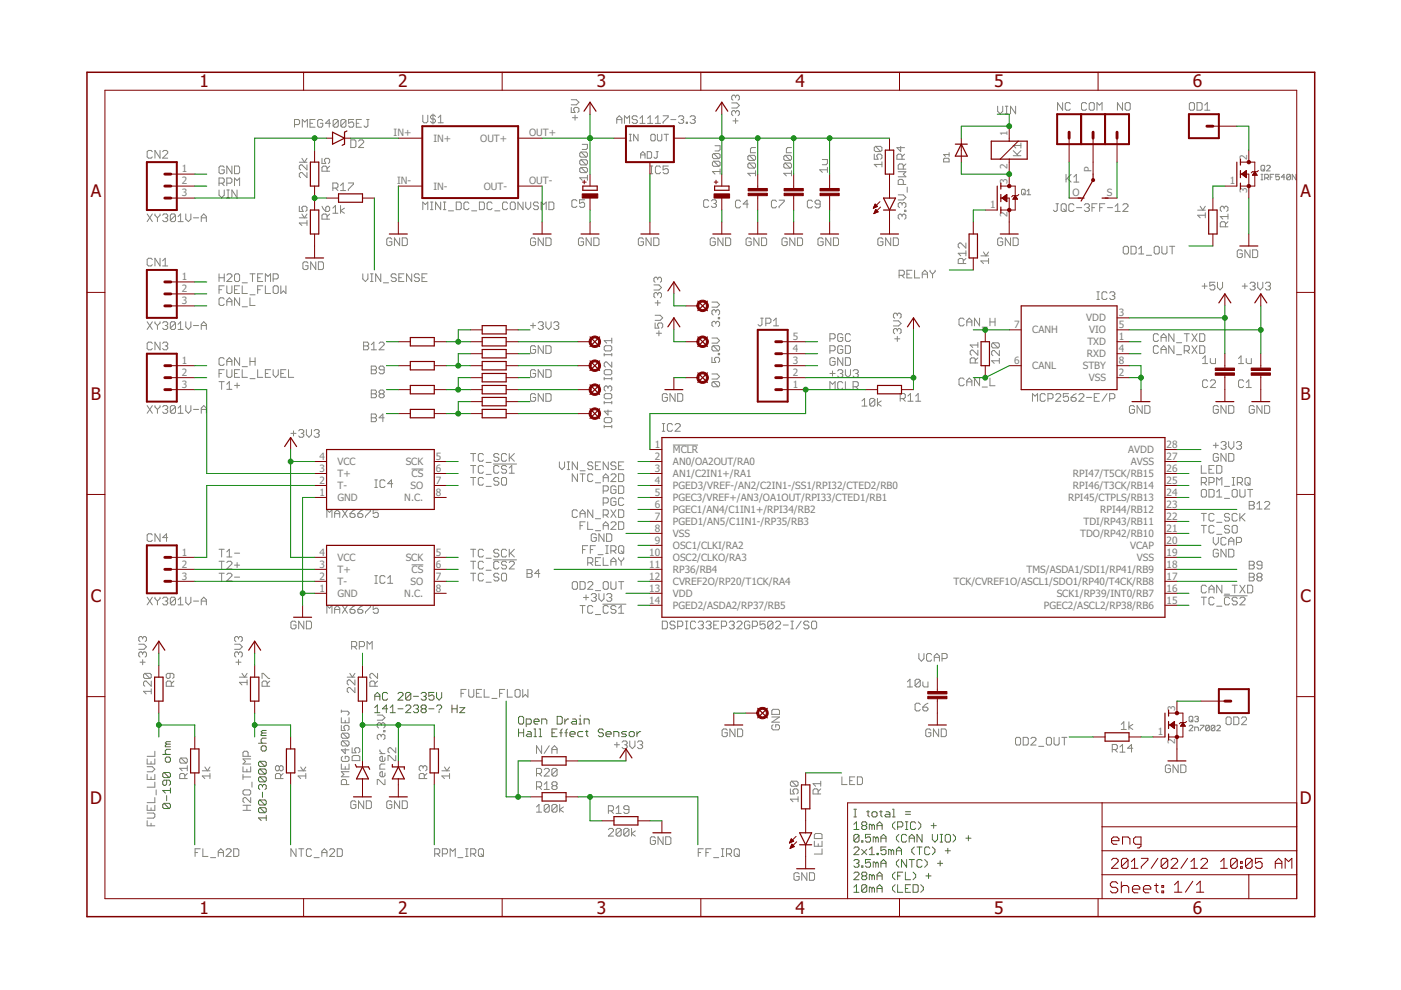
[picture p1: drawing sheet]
<svg xmlns="http://www.w3.org/2000/svg" width="297mm" height="210mm" viewBox="0 0 297 210" stroke-linecap="round" stroke-linejoin="round" font-family="sans-serif">
<defs><g id="words">
<g font-size="3.7" fill="#800000">
<text x="42.3" y="18.5">1</text>
<text x="84.4" y="18.5">2</text>
<text x="126.5" y="18.5">3</text>
<text x="168.7" y="18.5">4</text>
<text x="210.8" y="18.5">5</text>
<text x="252.9" y="18.5">6</text>
<text x="19.2" y="41.9">A</text>
<text x="275.7" y="41.9">A</text>
<text x="19.3" y="84.7">B</text>
<text x="275.8" y="84.7">B</text>
<text x="19.2" y="127.6">C</text>
<text x="275.7" y="127.6">C</text>
<text x="19.1" y="170.4">D</text>
<text x="275.6" y="170.4">D</text>
<text x="42.3" y="193.7">1</text>
<text x="84.4" y="193.7">2</text>
<text x="126.5" y="193.7">3</text>
<text x="168.7" y="193.7">4</text>
<text x="210.8" y="193.7">5</text>
<text x="252.9" y="193.7">6</text>
</g>
<g font-size="2.1" fill="#808080">
<text x="83.4" y="28.9">IN+</text>
<text x="112.2" y="28.9">OUT+</text>
<text x="213.6" y="28.9" transform="rotate(-90 213.6 28.9)">1</text>
<text x="91.9" y="30.1">IN+</text>
<text x="101.8" y="30.1">OUT+</text>
<text x="213.6" y="35.9" transform="rotate(-90 213.6 35.9)">2</text>
<text x="264.4" y="34" transform="rotate(-90 264.4 34)">2</text>
<text x="38.5" y="41.6">3</text>
<text x="38.5" y="39.1">2</text>
<text x="38.5" y="36.6">1</text>
<text x="84.2" y="39.1">IN-</text>
<text x="91.9" y="40.2">IN-</text>
<text x="102.6" y="40.2">OUT-</text>
<text x="112.2" y="39.1">OUT-</text>
<text x="213.6" y="39.1" transform="rotate(-90 213.6 39.1)">3</text>
<text x="227.4" y="41.6">O</text>
<text x="231.4" y="36.6" transform="rotate(-90 231.4 36.6)">P</text>
<text x="234.7" y="41.6">S</text>
<text x="260.7" y="39.1">1</text>
<text x="264.4" y="41" transform="rotate(-90 264.4 41)">3</text>
<text x="209.9" y="44.2">1</text>
<text x="213.6" y="46.1" transform="rotate(-90 213.6 46.1)">2</text>
<text x="38.5" y="59.4">1</text>
<text x="38.5" y="64.5">3</text>
<text x="38.5" y="62">2</text>
<text x="215" y="69.6">7</text>
<text x="218.9" y="70.7">CANH</text>
<text x="230.3" y="68.1">VDD</text>
<text x="230.9" y="70.7">VIO</text>
<text x="237.2" y="69.6">5</text>
<text x="237.2" y="67">3</text>
<text x="38.5" y="77.2">1</text>
<text x="168.1" y="77.2">3</text>
<text x="168.1" y="74.6">4</text>
<text x="168.1" y="72.1">5</text>
<text x="215" y="77.2">6</text>
<text x="230.5" y="75.8">RXD</text>
<text x="230.5" y="73.2">TXD</text>
<text x="237.2" y="74.6">4</text>
<text x="237.2" y="72.1">1</text>
<text x="237.2" y="77.2">8</text>
<text x="38.5" y="82.3">3</text>
<text x="38.5" y="79.7">2</text>
<text x="168.1" y="82.3">1</text>
<text x="168.1" y="79.7">2</text>
<text x="218.9" y="78.3">CANL</text>
<text x="229.6" y="78.3">STBY</text>
<text x="230.9" y="80.8">VSS</text>
<text x="237.2" y="79.7">2</text>
<text x="138.8" y="95">1</text>
<text x="247.4" y="95">28</text>
<text x="67.7" y="100">3</text>
<text x="67.7" y="97.5">4</text>
<text x="71.6" y="101.2">T+</text>
<text x="71.6" y="98.6">VCC</text>
<text x="86" y="98.6">SCK</text>
<text x="87.3" y="101.2">CS</text>
<text x="92.4" y="97.5">5</text>
<text x="92.4" y="100">6</text>
<text x="138.8" y="97.5">2</text>
<text x="138.8" y="100">3</text>
<text x="142.7" y="96.1">MCLR</text>
<text x="142.7" y="98.6">AN0/OA2OUT/RA0</text>
<text x="142.7" y="101.2">AN1/C2IN1+/RA1</text>
<text x="227.5" y="101.2">RPI47/T5CK/RB15</text>
<text x="239.2" y="96.1">AVDD</text>
<text x="239.7" y="98.6">AVSS</text>
<text x="247.4" y="100">26</text>
<text x="247.4" y="97.5">27</text>
<text x="67.7" y="105.1">1</text>
<text x="67.7" y="102.6">2</text>
<text x="71.6" y="106.2">GND</text>
<text x="71.6" y="103.7">T-</text>
<text x="85.7" y="106.2">N.C.</text>
<text x="87.1" y="103.7">SO</text>
<text x="92.4" y="102.6">7</text>
<text x="92.4" y="105.1">8</text>
<text x="138.8" y="102.6">4</text>
<text x="138.8" y="105.1">5</text>
<text x="138.8" y="107.7">6</text>
<text x="142.7" y="103.7">PGED3/VREF-/AN2/C2IN1-/SS1/RPI32/CTED2/RB0</text>
<text x="142.7" y="106.2">PGEC3/VREF+/AN3/OA1OUT/RPI33/CTED1/RB1</text>
<text x="226.5" y="106.2">RPI45/CTPLS/RB13</text>
<text x="227.5" y="103.7">RPI46/T3CK/RB14</text>
<text x="247.4" y="107.7">23</text>
<text x="247.4" y="105.1">24</text>
<text x="247.4" y="102.6">25</text>
<text x="138.8" y="112.7">8</text>
<text x="138.8" y="110.2">7</text>
<text x="142.7" y="113.9">VSS</text>
<text x="142.7" y="108.8">PGEC1/AN4/C1IN1+/RPI34/RB2</text>
<text x="142.7" y="111.3">PGED1/AN5/C1IN1-/RP35/RB3</text>
<text x="229" y="113.9">TDO/RP42/RB10</text>
<text x="229.7" y="111.3">TDI/RP43/RB11</text>
<text x="233.3" y="108.8">RPI44/RB12</text>
<text x="247.4" y="112.7">21</text>
<text x="247.4" y="110.2">22</text>
<text x="38.5" y="117.8">1</text>
<text x="67.7" y="117.8">4</text>
<text x="71.6" y="118.9">VCC</text>
<text x="86" y="118.9">SCK</text>
<text x="92.4" y="117.8">5</text>
<text x="137.7" y="117.8">10</text>
<text x="138.8" y="115.3">9</text>
<text x="142.7" y="116.4">OSC1/CLKI/RA2</text>
<text x="142.7" y="118.9">OSC2/CLKO/RA3</text>
<text x="239.6" y="116.4">VCAP</text>
<text x="241" y="118.9">VSS</text>
<text x="247.4" y="115.3">20</text>
<text x="247.4" y="117.8">19</text>
<text x="38.5" y="122.9">3</text>
<text x="38.5" y="120.4">2</text>
<text x="67.7" y="125.4">1</text>
<text x="67.7" y="122.9">2</text>
<text x="67.7" y="120.4">3</text>
<text x="71.6" y="124">T-</text>
<text x="71.6" y="121.5">T+</text>
<text x="87.1" y="124">SO</text>
<text x="87.3" y="121.5">CS</text>
<text x="92.4" y="120.4">6</text>
<text x="92.4" y="122.9">7</text>
<text x="92.4" y="125.4">8</text>
<text x="137.7" y="120.4">11</text>
<text x="137.7" y="122.9">12</text>
<text x="137.7" y="125.4">13</text>
<text x="142.7" y="121.5">RP36/RB4</text>
<text x="142.7" y="124">CVREF2O/RP20/T1CK/RA4</text>
<text x="202.2" y="124">TCK/CVREF1O/ASCL1/SDO1/RP40/T4CK/RB8</text>
<text x="217.7" y="121.5">TMS/ASDA1/SDI1/RP41/RB9</text>
<text x="247.4" y="120.4">18</text>
<text x="247.4" y="125.4">16</text>
<text x="247.4" y="122.9">17</text>
<text x="71.6" y="126.6">GND</text>
<text x="85.7" y="126.6">N.C.</text>
<text x="137.7" y="128">14</text>
<text x="142.7" y="126.6">VDD</text>
<text x="142.7" y="129.1">PGED2/ASDA2/RP37/RB5</text>
<text x="221.3" y="129.1">PGEC2/ASCL2/RP38/RB6</text>
<text x="224" y="126.6">SCK1/RP39/INT0/RB7</text>
<text x="247.4" y="128">15</text>
<text x="245.5" y="155.9">1</text>
<text x="249.2" y="150.8" transform="rotate(-90 249.2 150.8)">3</text>
<text x="249.2" y="157.8" transform="rotate(-90 249.2 157.8)">2</text>
</g>
</g></defs>
<g fill="none" stroke="#808000" stroke-width=".21">
<path d="M34.5 160h1.6M35.3 157.8l-.2 .3v.2h1M35.3 157.8h.8M36.1 158.9h-.8l-.2 .3v.5l.2 .3M36.1 157.2h-.8l-.2 .3 .2 .3M54.8 157.6h1.7M55.6 158.1h.6l.3 .3v.6l-.3 .2h-.6l-.2-.2v-.6zM55.6 155.4l-.2 .3v.3h1.1M55.6 155.4h.9M56.5 156.5h-.9l-.2 .3v.5l.2 .3M56.5 154.9h-.9l-.2 .3 .2 .2M79.5 148.4v-1l.5-.6 .5 .6v1"/>
<path d="M79.5 147.6h1M79.5 150l.5-.5v1.6M79.5 151.1h1M82.2 147.1l-.3-.3h-.5l-.3 .3v1.1l.3 .2h.5l.3-.2M82.2 150.3h-1.1l.8-.8v1.6M82.7 151.1h1.1M82.7 150l.6-.5v1.6M84.4 147.1l.2-.3h.6l.2 .3v.3l-1 1h1M84.4 150.3h1M86 149.8l.3-.3h.5l.3 .3v.2l-1.1 1.1h1.1M87.1 147.1l-.3-.3h-.5l-.3 .3v1.1M87.1 147.1v1.1l-.3 .2h-.5l-.3-.2"/>
<path d="M87.1 147.1l-1.1 1.1M87.7 147.6h1M87.7 149.8l.2-.3h.6l.2 .3v.2l-.2 .3M88.2 150.3h.3M88.5 150.3l.2 .3v.2l-.2 .3h-.6l-.2-.3M89.3 147.1l.3-.3h.5l.3 .3v.3l-.3 .2M89.6 150.3l-.3-.3v-.2l.3-.3h.5l.3 .3v.2l-.3 .3M89.6 150.3l-.3 .3v.2l.3 .3h.5l.3-.3v-.2l-.3-.3M89.6 150.3h.5M89.8 147.6h.3M90.1 147.6l.3 .3v.3l-.3 .2h-.5l-.3-.2M90.9 150.3h1.1"/>
<path d="M92 146.8h-1.1v.8l.6-.2h.2l.3 .2v.6l-.3 .2h-.5l-.3-.2M92.6 146.8v1.1l.5 .5 .5-.5v-1.1M92.6 149.8l.2-.3h.6l.2 .3v.2l-.5 .6M93.1 150.8v.3M95.8 150.3h1.1M95.8 149.5v1.6M96.9 149.5v1.6M97.5 150h1.1l-1.1 1.1h1.1M109.9 154.6v1.6M109.9 155.4h1.1M110.2 151.9h.5l.3 .3v1l-.3 .3h-.5l-.3-.3v-1zM111 154.6v1.6"/>
<path d="M111.6 153.5h.8l.2-.3v-.5l-.2-.3h-.8v1.7M111.8 155.1h.6l.2 .3v.8h-.8l-.2-.3 .2-.3h.8M113.2 153h1.1v-.3l-.3-.3h-.5l-.3 .3v.5l.3 .3h.5M113.2 156.2h.5M113.2 154.6h.3v1.6M114.3 156.2h.6M114.3 154.6h.3v1.6M114.9 153.5v-1.1h.8l.2 .3v.8M117 155.4h.6M118.1 154.6h-1.1v1.6h1.1M118.1 151.9h.8l.3 .3v1l-.3 .3h-.8zM118.7 155.4h.5"/>
<path d="M119.2 154.6l-.3 .2v1.4M119.8 152.4v1.1M119.8 155.4h.5M120.3 154.6l-.3 .2v1.4M120.6 152.4h-.3l-.5 .6M120.8 155.6h1.1v-.2l-.2-.3h-.6l-.3 .3v.5l.3 .3h.6M121.4 152.4h.5l.3 .3v.8h-.8l-.3-.3 .3-.2h.8M122.8 153.5h.5M122.8 152.4h.2v1.1M123 151.6v.3M123.6 155.1h-.8l-.3 .3v.5l.3 .3h.8M123.8 153.5v-1.1h.9l.2 .3v.8"/>
<path d="M124.1 155.1h.6M124.4 154.8v1.1l.3 .3M127.9 154.8l-.2-.2h-.6l-.2 .2v.3l.2 .3h.6l.2 .2v.3l-.2 .3h-.6l-.2-.3M128.5 155.6h1.1v-.2l-.3-.3h-.5l-.3 .3v.5l.3 .3h.5M130.1 156.2v-1.1h.8l.3 .3v.8M132.8 155.1h-.8l-.2 .3 .2 .2h.6l.2 .3-.2 .3h-.8M133.4 155.4l.3-.3h.5l.3 .3v.5l-.3 .3h-.5l-.3-.3zM135 155.1v1.1M135.8 155.1h-.2l-.6 .5M34.8 170.3l-.3 .3v.6l.3 .2h1.1M34.8 163.8l-.3 .3v.5l.3 .3h1.1M34.8 170.3h1.1l.2 .3v.6l-.2 .2"/>
<path d="M34.8 163.8h1.1l.2 .3v.5l-.2 .3M34.8 170.3l1.1 1.1M34.8 163.8l1.1 1.1M35.1 160.8l.2-.3h.6l.2 .3v.5l-.2 .3h-.6l-.2-.3zM35.3 165.4v.8l-.2 .3h-.3l-.3-.3v-.5l.3-.3h1.1l.2 .3v.5l-.2 .3M35.3 168.7v1.1M36.1 167.1v1M36.1 167.6h-1.6l.6 .5M55.1 161.4h1.1l.3 .3v.5l-.3 .3M55.1 163h1.1l.3 .3v.6l-.3 .2M55.1 164.7h1.1l.3 .3v.5l-.3 .3M55.1 169.6h1.1l.3 .3v.5l-.3 .3"/>
<path d="M55.1 171.2h1.1l.3 .3v.6l-.3 .2M55.1 171.2l-.3 .3v.6l.3 .2h1.1M55.1 161.4l-.3 .3v.5l.3 .3h1.1M55.1 163l-.3 .3v.6l.3 .2h1.1M55.1 164.7l-.3 .3v.5l.3 .3h1.1M55.1 169.6l-.3 .3v.5l.3 .3h1.1M55.1 171.2l1.1 1.1M55.1 169.6l1.1 1.1M55.1 164.7l1.1 1.1M55.1 163l1.1 1.1M55.1 161.4l1.1 1.1M55.6 166.6l.3-.3h.3l.3 .3v.6l-.3 .2"/>
<path d="M55.6 166.6l-.2-.3h-.3l-.3 .3v.6l.3 .2M55.6 166.6v.3M55.6 168v1.1M56.5 173.4h-1.7l.6 .6M56.5 172.9v1.1M181 173.2h.6M181 171.6h.6M181 174.8l.6-.6v1.7M181 175.9h1.1M181 179.9l.3-.3h.6l.2 .3v.2l-1.1 1.1h1.1M181.3 171.6v1.6M182.1 177.2l-.2-.3h-.6l-.3 .3v1.1"/>
<path d="M182.1 177.2v1.1l-.2 .2h-.6l-.3-.2M182.1 177.2l-1.1 1.1M182.7 178.3h.2v.2h-.2zM182.9 175l-.2 .3v.3l.2 .3h.6l.3-.3v-.3l-.3-.3M182.9 175l-.2-.2v-.3l.2-.3h.6l.3 .3v.3l-.3 .2M182.9 175h.6M183.8 172.1h.5M184 171.9v1l.3 .3M184.6 176.9h-1.1v.8l.5-.3h.3l.3 .3v.6l-.3 .2h-.5l-.3-.2M184.9 175v.9M184.9 175l-.3-.2h-.3v1.1M184.9 175l.2-.2 .3 .2v.9"/>
<path d="M185.1 172.1h.6l.2 .3v.5l-.2 .3h-.6l-.2-.3v-.5zM185.7 177.7l-.3-.3h-.3v1.1M185.7 177.7v.8M185.7 177.7l.2-.3 .3 .3v.8M185.9 175.9v-1.1l.6-.6 .5 .6v1.1M185.9 175h1.1M186.5 172.1h.5M186.8 171.9v1l.2 .3M186.8 178.5v-1.1l.5-.5 .6 .5v1.1M186.8 177.7h1.1M187.9 172.1h.5l.3 .3v.8h-.8l-.3-.3 .3-.2h.8M187.9 179.6h-1.1v.8l.8-.3 .3 .3v.5l-.3 .3h-.6l-.2-.3"/>
<path d="M189.2 173.2h.6M189.2 171.6h.3v1.6M189.8 174.2l-.6 .6v.5l.6 .6M190.3 175.3h.8l.3-.3v-.5l-.3-.3h-.8v1.7M190.6 176.9l-.5 .5v.6l.5 .5M192 172.1h1M192 172.7h1M192 175.9h.5M192 174.2h.5M192.2 177.2l-.2-.3h-.6l-.3 .3v1.1l.3 .2h.6l.2-.2M192.2 174.2v1.7M192.8 177.7h1.1"/>
<path d="M192.8 178.5v-1.1l.5-.5 .6 .5v1.1M193.9 179.6l-.6 .5v.6l.6 .5M194.1 174.5l-.2-.3h-.6l-.3 .3v1.1l.3 .3h.6l.2-.3M194.4 179.6h1.1M194.7 174.2l.5 .6v.5l-.5 .6M194.9 179.6v1.6M195.5 176.9v1.6l-1.1-1.6v1.6M197.1 179.9l-.2-.3h-.6l-.3 .3v1l.3 .3h.6l.2-.3M197.4 175h1.1M197.7 176.9v1.1l.5 .5 .6-.5v-1.1M197.7 179.6l.5 .5v.6l-.5 .5M198 174.5v1.1"/>
<path d="M199.3 176.9h.6M199.3 178.5h.6M199.6 176.9v1.6M200.7 176.9h.5l.3 .3v1.1l-.3 .2h-.5l-.3-.2v-1.1zM201 179.9v1M202.1 176.9l.5 .5v.6l-.5 .5M204.8 177.7h1.1M205.3 177.2v1.1M181 188.1l.6-.5v1.6M181 185.2l.3-.3h.6l.2 .3v.2l-1.1 1.1h1.1M181 182.5l.3-.3h.6l.2 .3v.3l-.2 .2M181 189.2h1.1"/>
<path d="M181.6 183h.3M181.9 183l.2 .3v.3l-.2 .3h-.6l-.3-.3M182.7 183.6h.2v.3h-.2zM182.7 180.1l1.1 1.1M182.9 185.7l-.2-.3v-.2l.2-.3h.6l.3 .3v.2l-.3 .3M182.9 185.7l-.2 .3v.3l.2 .2h.6l.3-.2v-.3l-.3-.3M182.9 185.7h.6M183.8 187.8v1.1l-.3 .3h-.6l-.2-.3M183.8 187.8l-.3-.2h-.6l-.2 .2v1.1M183.8 180.1l-1.1 1.1M183.8 187.8l-1.1 1.1M184.3 180.1l.6-.5v1.6"/>
<path d="M184.3 181.2h1.1M184.6 182.2h-1.1v.8l.5-.2h.3l.3 .2v.6l-.3 .3h-.5l-.3-.3M184.9 185.7v.8M184.9 188.4v.8M184.9 185.7l-.3-.3h-.3v1.1M184.9 188.4l-.3-.3h-.3v1.1M184.9 185.7l.2-.3 .3 .3v.8M184.9 188.4l.2-.3 .3 .3v.8M185.7 183l-.3-.2h-.3v1.1M185.7 183v.9M185.7 183l.2-.2 .3 .2v.9M185.9 180.9h.3v.3h-.3z"/>
<path d="M185.9 186.5v-1.1l.6-.5 .5 .5v1.1M185.9 189.2v-1.1l.6-.5 .5 .5v1.1M185.9 185.7h1.1M185.9 188.4h1.1M186.8 183.9v-1.1l.5-.6 .6 .6v1.1M186.8 183h1.1M189 180.4l.2-.3 .3 .3v.8M189 180.4l-.3-.3h-.3v1.1M189 180.4v.8M189.8 184.9l-.6 .5v.6l.6 .5M189.8 187.6l-.6 .5v.6l.6 .5M190.1 181.2v-1.1l.5-.5 .5 .5v1.1"/>
<path d="M190.1 180.4h1M190.3 187.6v1.6h1.1M190.3 185.7h.6M190.6 182.2l-.5 .6v.5l.5 .6M191.4 184.9h-1.1v1.6M192 184.9v1.6h1M192 188.4h.5M192.2 182.2v1.7l-1.1-1.7v1.7M192.8 182.2h1.1M193 187.6h-1v1.6h1M193.3 182.2v1.7M193.6 184.9l.5 .5v.6l-.5 .5"/>
<path d="M193.6 187.6h.8l.3 .2v1.1l-.3 .3h-.8zM195.2 187.6l.6 .5v.6l-.6 .5M195.5 182.5l-.3-.3h-.5l-.3 .3v1.1l.3 .3h.5l.3-.3M196 182.2l.6 .6v.5l-.6 .6M196.3 185.7h1.1M196.9 185.2v1.1M198.8 183h1.1M199.3 182.5v1.1M200.4 180.4h1.1"/>
</g>
<g fill="none" stroke="#808080" stroke-width=".21">
<path d="M32.3 32.2l-.3-.3h-.5l-.3 .3v1.1l.3 .2h.5l.3-.2M33.9 31.9v1.6l-1-1.6v1.6M34.5 32.2l.3-.3h.5l.3 .3v.2l-1.1 1.1h1.1M46.4 38.8h.9l.2-.2v-.6l-.2-.3h-.9v1.7M47 38.8l.5 .6M47.5 35.5l-.2-.3h-.6l-.3 .3v1.1l.3 .2h.6l.2-.2v-.6h-.5M48.1 38.8h.8l.3-.2v-.6l-.3-.3h-.8v1.7M49.2 35.2v1.6l-1.1-1.6v1.6M49.7 35.2h.8l.3 .3v1.1l-.3 .2h-.8zM49.7 39.4v-1.7l.6 .6 .5-.6v1.7M62.4 26.4h.9l.2-.3v-.5l-.2-.3h-.9v1.7M63.5 34.4h1.6"/>
<path d="M64 33.6l.5 .8 .6-.8M64.1 27v-1.7l.5 .6 .6-.6v1.7M65.1 36.6v1.1l-1.1-1.1h-.3l-.2 .3v.5l.2 .3M65.1 34.9v1.1l-1.1-1.1h-.3l-.2 .3v.6l.2 .2M65.7 26.1h.6M66.8 25.3h-1.1v1.7h1.1M68.3 33.6v1.1h.8l-.3-.6v-.3l.3-.2h.5l.3 .2v.6l-.3 .3M68.4 25.6l-.2-.3h-.6l-.2 .3v1.1l.2 .3h.6l.2-.3v-.6h-.5M69.3 36.3v-.8l-.2-.3h-.6l-.2 .3v.8h1.6M69.9 35.2l-.6 .6M70.1 26.1h-1.1l.8-.8v1.7M70.6 39.9h.8l.2-.3v-.5l-.2-.3h-.8v1.6"/>
<path d="M71.1 39.9l.5 .5M71.7 25.6l-.3-.3h-.5l-.3 .3v1.1M71.7 25.6v1.1l-.3 .3h-.5l-.3-.3M71.7 25.6l-1.1 1.1M72.2 39.3l.5-.5v1.6M73.3 25.6l-.2-.3h-.6l-.2 .3v1.1M73.3 25.6v1.1l-.2 .3h-.6l-.2-.3M73.3 25.6l-1 1.1M73.9 38.8h1v.3l-1 1.1v.2M74.4 29.7h.8l.3 .2v1.1l-.3 .3h-.8zM75 25.3h-1.1v.8l.5-.2h.3l.3 .2v.6l-.3 .3h-.5l-.3-.3M75.5 26.1h.6"/>
<path d="M76 29.9l.3-.2h.5l.3 .2v.3l-1.1 1.1h1.1M76.6 25.3h-1.1v1.7h1.1M77.7 25.3h.6M78 25.3v1.4l-.3 .3h-.3l-.2-.3M89.6 24.4v1.4l.3 .2h.5l.3-.2v-1.4M91.8 24.2v2.1M92.3 24.7l-.2-.3h-.6l-.2 .3v.3l.2 .2h.6l.2 .3v.3l-.2 .2h-.6l-.2-.2M92.9 25l.5-.6v1.6M92.9 26h1.1M121.1 22.8v1.1h.8l-.3-.6v-.2l.3-.3h.6l.2 .3v.5l-.2 .3M121.1 21.1h1.1l.5 .6-.5 .5h-1.1M121.4 25h1.1"/>
<path d="M121.9 24.4v1.1M123.2 32.2h1.1l.2 .3v.6l-.2 .2M123.2 33.9h1.1l.2 .2v.6l-.2 .3M123.2 35.5h1.1l.2 .3v.5l-.2 .3M123.2 35.5l-.3 .3v.5l.3 .3h1.1M123.2 32.2l-.3 .3v.6l.3 .2h1.1M123.2 33.9l-.3 .2v.6l.3 .3h1.1M123.2 35.5l1.1 1.1M123.2 33.9l1.1 1.1M123.2 32.2l1.1 1.1M123.4 30.6h1.1v.8l-.2 .3h-.9M124.5 37.7h-1.6l.5 .5"/>
<path d="M124.5 37.1v1.1M130.8 26.2v-1.1l.5-.5 .5 .5v1.1M130.8 25.4h1M132.4 26.2v-1.6l.5 .5 .6-.5v1.6M133.4 29.9h.5M133.4 28.5h.5M133.6 28.5v1.4M135.1 24.8l-.2-.2h-.6l-.3 .2v.3l.3 .3h.6l.2 .2v.3l-.2 .3h-.6l-.3-.3M135.3 28.5v1.4l-1-1.4v1.4M135.7 26.2h1.1M135.7 25.1l.5-.5v1.6M135.8 33.5v-.9l.5-.4 .5 .4v.9"/>
<path d="M135.8 32.9h1M137.2 32.2h.7l.3 .2v.9l-.3 .2h-.7zM137.3 26.2h1.1M137.3 25.1l.6-.5v1.6M137.9 36.8h.5M137.9 35.2h.5M138.1 35.2v1.6M138.2 28.5h.5l.2 .2v.9l-.2 .3h-.5l-.2-.3v-.9zM138.9 26.2h1.1M138.9 25.1l.6-.5v1.6M139.1 32.2h.5M139.3 32.2v1.1l-.2 .2-.5-.2"/>
<path d="M139.4 28.5v1.1l.2 .3h.5l.2-.3v-1.1M140 35.5l-.2-.3h-.6l-.2 .3v1.1l.2 .2h.6l.2-.2M140.6 24.6h1.1v.2l-1.1 1.1v.3M140.8 28.5h.9M141.3 28.5v1.4M141.7 35.2h-1.1v.8l.5-.2h.3l.3 .2v.6l-.3 .2h-.5l-.3-.2M142.2 25.4h1.1M143.8 24.8l.3-.2h.6l.2 .2v.3l-.2 .3M144.4 25.4h.3M144.7 25.4l.2 .2v.3l-.2 .3h-.6l-.3-.3M145.5 25.9h.3v.3h-.3zM146.3 24.8l.3-.2h.5l.3 .2v.3l-.3 .3"/>
<path d="M146.9 25.4h.2M147.1 25.4l.3 .2v.3l-.3 .3h-.5l-.3-.3M151.3 32.6h1.1l.3 .2v.6l-.3 .2M151.3 34.2h1.1l.3 .3v.5l-.3 .3M151.3 34.2l-.3 .3v.5l.3 .3h1.1M151.3 32.6l-.3 .2v.6l.3 .2h1.1M151.3 34.2l1.1 1.1M151.3 32.6l1.1 1M151.6 30.9h1.1v.8l-.3 .3h-.8M152.7 36.4h-1.7l.6 .5M152.7 35.8v1.1M155.1 21.8h1.1l.6 .6-.6 .5h-1.1"/>
<path d="M155.4 25.6h1.1M156 20.4v.3M156 23.7v.3M156 25.1v1.1M156 23.7l-.3-.2h-.3l-.3 .2v.6l.3 .2M156 20.4l-.3-.2h-.3l-.3 .2v.6l.3 .3M156 23.7l.2-.2h.3l.3 .2v.6l-.3 .2M156 20.4l.2-.2h.3l.3 .2v.6l-.3 .3M158.8 32.9h1.1l.3 .3v.5l-.3 .3M158.8 34.6h1.1l.3 .2v.6l-.3 .2M158.8 34.6l-.2 .2v.6l.2 .2h1.1M158.8 32.9l-.2 .3v.5l.2 .3h1.1"/>
<path d="M158.8 34.6l1.1 1M158.8 32.9l1.1 1.1M160.2 36.7h-1.6l.5 .6M160.2 36.2v1.1M160.2 31.3h-.8l-.3 .3v.8h1.1M166.5 34.6l-.3 .2v.6l.3 .2h1M166.5 34.6h1l.3 .2v.6l-.3 .2M166.5 32.9l-.3 .3v.5l.3 .3h1M166.5 32.9h1l.3 .3v.5l-.3 .3M166.5 34.6l1 1M166.5 32.9l1 1.1M167.8 36.7h-1.6l.5 .6"/>
<path d="M167.8 31.3h-.8l-.3 .3v.8h1.1M167.8 36.2v1.1M174.3 33.8h1.1v.8l-.2 .3h-.9M175.4 36h-1.6l.5 .6M175.4 35.5v1.1M185.4 32.7v1.1h.8l-.3-.6v-.2l.3-.3h.5l.3 .3v.5l-.3 .3M185.6 31h1.1l.3 .3v.6l-.3 .2M185.6 31l-.2 .3v.6l.2 .2h1.1M185.6 31l1.1 1.1M187 34.9h-1.6l.5 .5M187 34.3v1.1M190.4 36.4h1.7l-.6 .5 .6 .6h-1.7"/>
<path d="M191 31v1.1l-.8-.8h1.6M191.2 33.8v-.8l-.2-.3h-.6l-.2 .3v.8h1.6M191.5 35.9v-.9l-.2-.2h-.6l-.3 .2v.9h1.7M191.5 39.1v-.8l-.2-.3h-.6l-.3 .3v.8h1.7M191.8 32.7l-.6 .5M192.1 34.8l-.6 .5M192.3 39.7v1.1M200.3 33.5h.7l.2 .2v.6h-1.1v-.6zM201.2 32.4v.7M201.2 32.8h-1.1l.3 .3M211.5 22.5v1.1l.6 .5 .5-.5v-1.1M213.1 24.1h.6"/>
<path d="M213.1 22.5h.6M213.4 22.5v1.6M214.8 33h1.7M214.8 31.9l1.1 1.1M215.3 22.5v1.6l-1.1-1.6v1.6M216.5 31.9l-.9 .9M216.5 30.8h-1.7l.6 .6M216.5 30.3v1.1M225.3 21.8v1.6l-1.1-1.6v1.6M226 37v1.6M226.3 37.8l.8 .8M226.9 22l-.2-.2h-.6l-.3 .2v1.1l.3 .3h.6l.2-.3"/>
<path d="M227.1 37l-1.1 1.1M227.7 37.5l.5-.5v1.6M227.7 38.6h1M230.4 22l-.3-.2h-.5l-.3 .2v1.1l.3 .3h.5l.3-.3M230.9 22l.3-.2h.6l.2 .2v1.1l-.2 .3h-.6l-.3-.3zM232.6 23.4v-1.6l.5 .5 .6-.5v1.6M238 21.8v1.6l-1.1-1.6v1.6M238.5 22l.3-.2h.6l.2 .2v1.1l-.2 .3h-.6l-.3-.3zM252.4 21.8h.6l.2 .2v1.1l-.2 .3h-.6l-.2-.3v-1.1zM253.8 21.8h.8l.3 .2v1.1l-.3 .3h-.8zM255.4 23.4h1.1M255.4 22.3l.6-.5v1.6"/>
<path d="M267.4 38.1h.4M267.4 37h.4M267.4 35.2l.2-.1h.3l.2 .1v.8l-.2 .2h-.3l-.2-.2zM267.6 37v1.1M267.8 35.8l.3 .4M268.1 37.7h.6l.2-.2v-.4l-.2-.1h-.6v1.1M268.5 37.7l.4 .4M268.5 35.2l.2-.1h.4l.2 .1v.3l-.8 .7h.8M269.3 37.5h.4M270.1 37h-.8v1.1M271.3 37h-.8v.5l.4-.1 .4 .1v.4l-.2 .2h-.4l-.2-.2M272.4 37.5h-.7l.5-.5v1.1"/>
<path d="M273.6 37.1v.8l-.2 .2h-.4l-.2-.2M273.6 37.1l-.2-.1h-.4l-.2 .1v.8M273.6 37.1l-.8 .8M274.8 37v1.1l-.8-1.1v1.1M31.2 45.4l1.1 1.6M32.3 55l-.3-.2h-.5l-.3 .2v1.1l.3 .3h.5l.3-.3M32.3 45.4l-1.1 1.6M32.9 45.4v.2l.5 .6M33.4 46.2v.8M33.9 54.8v1.6l-1-1.6v1.6M33.9 45.4v.2l-.5 .6M34.5 45.6l.3-.2h.5l.3 .2v.3l-.3 .3"/>
<path d="M34.5 56.4h1.1M34.5 55.3l.5-.5v1.6M35 46.2h.3M35.3 46.2l.3 .3v.2l-.3 .3h-.5l-.3-.3M37.2 45.6l-.3-.2h-.5l-.3 .2v1.1M37.2 45.6v1.1l-.3 .3h-.5l-.3-.3M37.2 45.6l-1.1 1.1M37.8 45.9l.5-.5v1.6M37.8 47h1M39.4 45.4v1.1l.5 .5 .6-.5v-1.1M41 46.2h1.1M42.7 46.2h1.1"/>
<path d="M42.7 47v-1.1l.5-.5 .6 .5v1.1M46.4 40.3v1.1l.6 .5 .5-.5v-1.1M46.4 58.1v1.6M46.4 58.9h1.1M47.5 58.1v1.6M48.1 58.3l.3-.2h.5l.3 .2v.3l-1.1 1.1h1.1M48.1 41.9h.5M48.1 40.3h.5M48.4 40.3v1.6M49.7 58.3l.3-.2h.5l.3 .2v1.1l-.3 .3h-.5l-.3-.3zM50.2 40.3v1.6l-1-1.6v1.6M51.4 60h1.1"/>
<path d="M53 58.1h1.1M53.5 58.1v1.6M54.6 58.9h.6M55.7 58.1h-1.1v1.6h1.1M56.3 59.7v-1.6l.5 .5 .6-.5v1.6M57.9 59.1h.8l.3-.2v-.6l-.3-.2h-.8v1.6M63.5 43.7v1.1h.8l-.3-.5v-.3l.3-.3h.5l.3 .3v.6l-.3 .2M63.5 46.2h1.6M64 45.4l.5 .8 .6-.8M65.1 46.7v1.1M65.1 47.3h-1.6l.5 .5M65.3 55.8l-.3-.3h-.5l-.3 .3v1.1l.3 .2h.5l.3-.2v-.6h-.5"/>
<path d="M67 55.5v1.6l-1.1-1.6v1.6M67.5 55.5h.8l.3 .3v1.1l-.3 .2h-.8zM68.3 43.7l.8 1.1M69.1 44l.2-.3h.3l.3 .3v.6l-.3 .2h-.5zM69.3 46.5v-.9l-.2-.2h-.6l-.2 .2v.9h1.6M69.9 45.4l-.6 .5M70.6 44.1l.5-.5v1.6M70.6 45.2h1M72.2 43.6v1.6M72.2 40.4h1.1M73 44.1l-.8 .6 .8 .5M76.9 58.1v1l.6 .6 .5-.6v-1"/>
<path d="M78.5 59.7h.6M78.5 58.1h.6M78.8 58.1v1.6M80.7 58.1v1.6l-1-1.6v1.6M81.3 60h1.1M83.1 50.7l-.3-.3h-.5l-.3 .3v1.1l.3 .3h.5l.3-.3v-.5h-.6M84 58.3l-.3-.2h-.5l-.3 .2v.3l.3 .3h.5l.3 .2v.3l-.3 .3h-.5l-.3-.3M84.6 58.9h.5M84.7 50.4v1.7l-1.1-1.7v1.7M85.3 50.4h.8l.3 .3v1.1l-.3 .3h-.8zM85.6 58.1h-1v1.6h1M87.3 58.1v1.6l-1.1-1.6v1.6"/>
<path d="M88.9 58.3l-.3-.2h-.5l-.3 .2v.3l.3 .3h.5l.3 .2v.3l-.3 .3h-.5l-.3-.3M89.5 58.9h.5M89.6 44.4v-1.6l.6 .6 .5-.6v1.6M90.6 58.1h-1.1v1.6h1.1M91.3 44.4h.5M91.3 42.8h.5M91.5 42.8v1.6M93.4 42.8v1.6l-1-1.6v1.6M94 44.4h.5M94 42.8h.5M94.3 42.8v1.6M95.1 44.7h1.1"/>
<path d="M96.7 42.8h.8l.3 .3v1.1l-.3 .2h-.8zM99.4 43.1l-.2-.3h-.6l-.2 .3v1.1l.2 .2h.6l.2-.2M100 44.7h1.1M101.6 42.8h.8l.3 .3v1.1l-.3 .2h-.8zM104.3 43.1l-.2-.3h-.6l-.2 .3v1.1l.2 .2h.6l.2-.2M104.9 44.7h1.1M107.6 43.1l-.2-.3h-.6l-.2 .3v1.1l.2 .2h.6l.2-.2M108.2 43.1l.3-.3h.5l.2 .3v1.1l-.2 .2h-.5l-.3-.2zM110.9 42.8v1.6l-1.1-1.6v1.6M111.5 42.8v1.1l.5 .5 .5-.5v-1.1M113.6 50.7l-.3-.3h-.5l-.3 .3v1.1l.3 .3h.5l.3-.3v-.5h-.6M114.2 43.1l-.3-.3h-.5l-.3 .3v.3l.3 .2h.5l.3 .3v.3l-.3 .2h-.5l-.3-.2"/>
<path d="M114.7 44.4v-1.6l.6 .6 .5-.6v1.6M115.2 50.4v1.7l-1.1-1.7v1.7M115.7 50.4h.9l.2 .3v1.1l-.2 .3h-.9zM116.4 42.8h.8l.2 .3v1.1l-.2 .2h-.8zM122.3 42.6l-.3-.2h-.5l-.3 .2v1.1l.3 .3h.5l.3-.3M123.7 50.7l-.3-.3h-.5l-.3 .3v1.1l.3 .3h.5l.3-.3v-.5h-.5M124 42.4h-1.1v.8l.5-.3h.3l.3 .3v.5l-.3 .3h-.6l-.2-.3M125.3 50.4v1.7l-1-1.7v1.7M125.9 50.4h.8l.3 .3v1.1l-.3 .3h-.8zM136.4 50.7l-.3-.3h-.5l-.3 .3v1.1l.3 .3h.5l.3-.3v-.5h-.5M138 50.4v1.7l-1-1.7v1.7M138.6 50.4h.8l.3 .3v1.1l-.3 .3h-.8z"/>
<path d="M139.4 59.1v.2M139.4 59.1l-.2-.3h-.3l-.3 .3v.5l.3 .3M139.4 59.1l.3-.3h.3l.3 .3v.5l-.3 .3M150.3 42.6l-.3-.2h-.6l-.2 .2v1.1l.2 .3h.6l.3-.3M150.8 42.6l.3-.2h.5l.3 .2v.3l-.3 .3M151.3 43.2h.3M151.6 43.2l.3 .2v.3l-.3 .3h-.5l-.3-.3M151.7 50.7l-.3-.3h-.6l-.2 .3v1.1l.2 .3h.6l.3-.3v-.5h-.6M153.3 50.4v1.7l-1.1-1.7v1.7M153.8 50.4h.9l.2 .3v1.1l-.2 .3h-.9zM157 42.7l-.3-.3h-.5l-.3 .3v1.1l.3 .3h.5l.3-.3M158.6 43.3h-1l.8-.9v1.7"/>
<path d="M159.3 50.7l-.3-.3h-.5l-.3 .3v1.1l.3 .3h.5l.3-.3v-.5h-.6M160.9 50.4v1.7l-1.1-1.7v1.7M161.5 50.4h.8l.2 .3v1.1l-.2 .3h-.8zM164.6 42.7l-.2-.3h-.6l-.2 .3v1.1l.2 .3h.6l.2-.3M165.2 42.4h1.1v.3l-1.1 1.1v.3M166.9 50.7l-.3-.3h-.5l-.3 .3v1.1l.3 .3h.5l.3-.3v-.5h-.6M168.5 50.4v1.7l-1.1-1.7v1.7M169.1 50.4h.8l.3 .3v1.1l-.3 .3h-.8zM172.3 42.7l-.3-.3h-.6l-.2 .3v1.1l.2 .3h.6l.3-.3M173.9 43.3h-.8l-.3-.3v-.3l.3-.3h.5l.3 .3v1.1l-.3 .3h-.5l-.3-.3M174.5 50.7l-.3-.3h-.5l-.3 .3v1.1l.3 .3h.5l.3-.3v-.5h-.5M176.1 50.4v1.7l-1-1.7v1.7"/>
<path d="M176.7 50.4h.8l.3 .3v1.1l-.3 .3h-.8zM187.2 50.7l-.3-.3h-.5l-.3 .3v1.1l.3 .3h.5l.3-.3v-.5h-.5M188.8 50.4v1.7l-1-1.7v1.7M189.4 50.4h.8l.3 .3v1.1l-.3 .3h-.8zM190.4 41.3h1.1l.6 .5-.6 .6h-1.1M190.6 58.4h.9l.2-.3v-.5l-.2-.3h-.9v1.6M191.2 58.4l.5 .5M191.3 45.7l.2-.3h.3l.3 .3v.5l-.3 .3M191.3 45.7l-.3-.3h-.3l-.3 .3v.5l.3 .3M191.3 43.2l-.3-.3h-.3l-.3 .3v.6l.3 .2M191.3 43.2v.3M191.3 45.7v.3"/>
<path d="M191.3 43.2l.2-.3h.3l.3 .3v.6l-.3 .2M191.8 44.6h.3v.3h-.3zM192.3 58.1h.5M193.4 57.3h-1.1v1.6h1.1M193.9 57.3v1.6h1.1M195.5 58.1h1.1M195.5 58.9v-1.1l.6-.5 .5 .5v1.1M197.2 57.3v.3l.5 .5M197.7 58.1v.8M198.3 57.3v.3l-.6 .5M204.2 55.9v-.8l-.2-.3h-.6l-.2 .3v.8h1.6M204.8 51.5v1.1l-1.1-1.1h-.3l-.2 .3v.5l.2 .3"/>
<path d="M204.8 54.8l-.6 .5M204.8 53.7h-1.6l.5 .6M204.8 53.2v1.1M208 54.3h1.6M208.5 53.4l.5 .9 .6-.9M209.6 55.3h-1.6l.5 .6M209.6 54.8v1.1M212.6 50.7l-.3-.3h-.5l-.3 .3v1.1l.3 .3h.5l.3-.3v-.5h-.5M214.2 50.4v1.7l-1.1-1.7v1.7M214.8 50.4h.8l.3 .3v1.1l-.3 .3h-.8zM216.8 40.1h.3l.3 .2v.8l-.3 .2h-.3l-.2-.2v-.8zM217 40.9l.4 .4"/>
<path d="M217.7 41.3h.8M217.7 40.5l.4-.4v1.2M223.9 43.2h.5M224.2 43.2v1.4l-.3 .2h-.3l-.3-.2M225 43.5l.3-.3h.5l.3 .3v1.1l-.3 .2h-.5l-.3-.2zM225.5 44.3l.6 .5M227.7 43.5l-.3-.3h-.5l-.3 .3v1.1l.3 .2h.5l.3-.2M228.2 44h1.1M229.9 43.5l.3-.3h.5l.3 .3v.3l-.3 .2M230.4 44h.3M230.7 44l.3 .3v.3l-.3 .2h-.5l-.3-.2M231.5 44h.6"/>
<path d="M232.6 43.2h-1.1v1.6M233.2 44h.5M234.3 43.2h-1.1v1.6M234.8 44h1.1M236.4 44.8h1.1M236.4 43.8l.6-.6v1.6M238.1 43.5l.2-.3h.6l.3 .3v.3l-1.1 1h1.1M238.4 52.2h.6l.2 .3v1.1l-.2 .2h-.6l-.3-.2v-1.1zM239.8 52.2h.8l.3 .3v1.1l-.3 .2h-.8zM241.4 53.8h1.1M241.4 52.8l.6-.6v1.6M243.1 54.1h1.1"/>
<path d="M245 52.2h.5l.3 .3v1.1l-.3 .2h-.5l-.3-.2v-1.1zM246.3 52.2v1.4l.3 .2h.5l.3-.2v-1.4M248 52.2h1.1M248.5 52.2v1.6M253.9 44.6h1.6M254.5 43.7l.5 .9 .5-.9M255.5 45.1v1.1M255.5 45.6h-1.6l.6 .6M257.6 59.8h-1.1v.9l.5-.3h.3l.3 .3v.5l-.3 .3h-.5l-.3-.3M258.1 59.8v1.1l.6 .6 .5-.6v-1.1M259.5 44l-.2-.3h-.3l-.3 .3v.6l.3 .2M259.5 44l.3-.3h.3l.2 .3v.6l-.2 .2"/>
<path d="M259.5 44v.3M259.8 48.1v-.8l-.3-.3h-.5l-.3 .3v.8h1.6M260.3 47l-.5 .6M260.3 45.9h-1.6l.6 .6M260.3 45.4v1.1M263.4 53.3l-.3-.3h-.5l-.3 .3v1l.3 .3h.5l.3-.3v-.5h-.6M265 53v1.6l-1.1-1.6v1.6M265.6 53h.8l.3 .3v1l-.3 .3h-.8zM266.7 59.8v1.1l.5 .6 .5-.6v-1.1M31.2 68.2l1.1 1.6M32.3 68.2l-1.1 1.6M32.3 72.8l-.3-.3h-.5l-.3 .3v1.1l.3 .3h.5l.3-.3"/>
<path d="M32.9 68.2v.3l.5 .5M33.4 69v.8M33.9 72.5v1.7l-1-1.7v1.7M33.9 68.2v.3l-.5 .5M34.5 68.5l.3-.3h.5l.3 .3v.3l-.3 .2M34.5 72.8l.3-.3h.5l.3 .3v.3l-.3 .2M35 69h.3M35 73.3h.3M35.3 69l.3 .3v.3l-.3 .2h-.5l-.3-.2M35.3 73.3l.3 .3v.3l-.3 .3h-.5l-.3-.3M37.2 68.5l-.3-.3h-.5l-.3 .3v1.1M37.2 68.5v1.1l-.3 .2h-.5l-.3-.2"/>
<path d="M37.2 68.5l-1.1 1.1M37.8 69.8h1M37.8 68.8l.5-.6v1.6M39.4 68.2v1.1l.5 .5 .6-.5v-1.1M41 69h1.1M42.7 69h1.1M42.7 69.8v-1l.5-.6 .6 .6v1M46.4 79.2h.6M46.4 61.4h.6M47.5 78.4h-1.1v1.6M47.5 76.1l-.2-.3h-.6l-.3 .3v1.1l.3 .3h.6l.2-.3M47.5 60.6h-1.1v1.6"/>
<path d="M47.5 63.4l-.2-.3h-.6l-.3 .3v1.1l.3 .3h.6l.2-.3M48.1 76.6h1.1M48.1 60.6v1.4l.3 .2h.5l.3-.2v-1.4M48.1 64.8v-1.1l.5-.6 .6 .6v1.1M48.1 77.5v-1.1l.5-.6 .6 .6v1.1M48.1 78.4v1.3l.3 .3h.5l.3-.3v-1.3M48.1 64h1.1M49.7 79.2h.6M49.7 61.4h.6M50.8 60.6h-1.1v1.6h1.1M50.8 63.1v1.7l-1.1-1.7v1.7M50.8 75.8v1.7l-1.1-1.7v1.7"/>
<path d="M50.8 78.4h-1.1v1.6h1.1M51.4 60.6v1.6h1.1M51.4 78.4v1.6h1.1M51.4 65h1.1M51.4 77.7h1.1M53 76.6h1.1M53 62.5h1.1M53 63.1v1.7h1.1M53 75.8v1.7M54.1 75.8v1.7M54.6 78.4v1.6h1.1M54.6 61.4h.6"/>
<path d="M55.7 60.6h-1.1v1.6M56.3 79.2h.5M56.3 60.6v1.6h1.1M57.4 78.4h-1.1v1.6h1.1M57.9 78.4v1.1l.5 .5 .6-.5v-1.1M58.2 60.6h.5l.3 .3v1.1l-.3 .2h-.5l-.3-.2v-1.1zM59.5 60.6v1.6l.6-.5 .5 .5v-1.6M59.5 79.2h.6M60.6 78.4h-1.1v1.6h1.1M61.2 78.4v1.6h1.1M77.1 72.5h.8l.3 .3v.3l-.3 .2 .3 .3v.3l-.3 .3h-.8zM77.1 73.3h.8"/>
<path d="M78.7 77.6h.8l.3 .3v.3l-.3 .2 .3 .3v.3l-.3 .2h-.8zM78.7 74.2h1.1M78.7 78.4h.8M78.7 73.1l.6-.6v1.7M80.4 72.8l.2-.3h.6l.2 .3v.3l-1 1.1h1M81.4 78.4h-.8l-.2-.2v-.3l.2-.3h.6l.2 .3v1.1l-.2 .2h-.6l-.2-.2M112.5 69h1.1M113 68.5v1.1M113.6 73.6l-.3-.3h-.5l-.3 .3v1.1l.3 .2h.5l.3-.2v-.6h-.6M113.6 78.7l-.3-.3h-.5l-.3 .3v1l.3 .3h.5l.3-.3v-.5h-.6M114.1 68.5l.3-.3h.5l.3 .3v.3l-.3 .2M114.7 69h.2"/>
<path d="M114.9 69l.3 .3v.3l-.3 .2h-.5l-.3-.2M115.2 73.3v1.6l-1.1-1.6v1.6M115.2 78.4v1.6l-1.1-1.6v1.6M115.7 73.3h.9l.2 .3v1.1l-.2 .2h-.9zM115.7 68.2v1.1l.6 .5 .5-.5v-1.1M115.7 78.4h.9l.2 .3v1l-.2 .3h-.9zM117.4 68.5l.3-.3h.5l.3 .3v.3l-.3 .2M117.9 69h.3M118.2 69l.3 .3v.3l-.3 .2h-.5l-.3-.2M128.1 74.9v.6M128.1 75.2h1.6M128.4 78.4h1.1l.2 .3v.5l-.2 .3h-1.1l-.3-.3v-.5z"/>
<path d="M128.4 73.3h1.1l.2 .3v.5l-.2 .3h-1.1l-.3-.3v-.5zM129.7 71.7v1M129.7 74.9v.6M129.7 76.8v1l-1.1-1h-.2l-.3 .2v.6l.3 .2M129.7 72.2h-1.6l.5 .5M138.6 60.4h1.1l.6 .6-.6 .5h-1.1M138.9 64.2h1.1M138.9 68.5v1.1h.8l-.3-.6v-.3l.3-.2h.6l.2 .2v.6l-.2 .3M138.9 66.8h1.1l.5 .6-.5 .5h-1.1M139.1 70.7h1.2M139.4 62.3v.3M139.4 63.7v1.1"/>
<path d="M139.4 62.3l-.2-.3h-.3l-.3 .3v.6l.3 .2M139.4 62.3l.3-.3h.3l.3 .3v.6l-.3 .2M139.7 70.1v1.1M150.9 75.8v1.1h.9l-.3-.6v-.3l.3-.2h.5l.3 .2v.6l-.3 .3M150.9 64.1h1.1l.6 .5-.6 .5h-1.1M150.9 71.7h1.1l.6 .5-.6 .5h-1.1M150.9 79.3h1.1l.6 .5-.6 .6h-1.1M151.2 73.3l-.3 .3v.5l.3 .3h1.1M151.2 73.3h1.1l.3 .3v.5l-.3 .3M151.2 73.3l1.1 1.1M151.8 66l.2-.3h.3l.3 .3v.5l-.3 .3M151.8 68.4l-.3-.3h-.3l-.3 .3v.6l.3 .2"/>
<path d="M151.8 66l-.3-.3h-.3l-.3 .3v.5l.3 .3M151.8 68.4l.2-.3h.3l.3 .3v.6l-.3 .2M151.8 66v.2M151.8 68.4v.3M152.3 74.9h.3v.3h-.3zM152.3 67.3h.3v.3h-.3zM161.3 67.5h.5M161.5 67.5v1.3l-.2 .3h-.3l-.3-.3M162.4 68.5h.8l.2-.2v-.6l-.2-.2h-.8v1.6M164 69.1h1.1M164 68l.5-.5v1.6M176 71.8h.8l.3-.2v-.6l-.3-.2h-.8v1.6"/>
<path d="M176 74.4h.8l.3-.3v-.5l-.3-.3h-.8v1.6M176 79.2h1.1M176.5 78.7v1M177.1 76.1l-.3-.3h-.6l-.2 .3v1.1l.2 .3h.6l.3-.3v-.6h-.6M177.6 78.7l.3-.3h.5l.3 .3v.2l-.3 .3M178.1 79.2h.3M178.4 79.2l.3 .3v.2l-.3 .3h-.5l-.3-.3M178.7 73.6l-.3-.3h-.5l-.3 .3v1.1l.3 .2h.5l.3-.2v-.6h-.6M178.7 71l-.3-.2h-.5l-.3 .2v1.1l.3 .3h.5l.3-.3v-.5h-.6M178.7 75.8v1.7l-1.1-1.7v1.7M179.2 75.8h.8l.3 .3v1.1l-.3 .3h-.8zM179.2 73.3h.8l.3 .3v1.1l-.3 .2h-.8z"/>
<path d="M179.2 78.4v1.1l.6 .5 .5-.5v-1.1M180.3 71l-.3-.2h-.5l-.3 .2v1.1l.3 .3h.5l.3-.3M180.9 78.7l.2-.3h.6l.3 .3v.2l-.3 .3M181.4 79.2h.3M181.7 79.2l.3 .3v.2l-.3 .3h-.6l-.2-.3M189.4 68h1.1l.6 .6-.6 .5h-1.1M189.7 71.8h1.1M190.2 66.7v.2M190.2 69.9v.3M190.2 71.3v1.1M190.2 69.9l-.2-.2h-.3l-.3 .2v.6l.3 .3M190.2 66.7l-.2-.3h-.3l-.3 .3v.5l.3 .3"/>
<path d="M190.2 69.9l.3-.2h.3l.3 .2v.6l-.3 .3M190.2 66.7l.3-.3h.3l.3 .3v.5l-.3 .3M204.4 67.7l-.2-.2h-.6l-.3 .2v1.1l.3 .3h.6l.2-.3M205 69.1v-1.1l.5-.5 .6 .5v1.1M205 68.3h1.1M206.8 77v-.9l-.3-.2h-.5l-.3 .2v.9h1.6M207.3 74.2v1.1l-1.1-1.1h-.2l-.3 .3v.6l.3 .2M207.3 75.9l-.5 .5M207.3 72.6v1.1M207.3 73.2h-1.6l.5 .5M207.7 67.5v1.6l-1.1-1.6v1.6M208.2 69.4h1.1"/>
<path d="M209.9 67.5v1.6M209.9 68.3h1.1M210.5 72.7l1.1 1.1M210.5 72.7h1.1l.3 .3v.5l-.3 .3M210.5 72.7l-.3 .3v.5l.3 .3h1.1M211 67.5v1.6M211.9 74.3v1.1l-1.1-1.1h-.3l-.3 .3v.5l.3 .3M211.9 76.5h-1.7l.6 .5M211.9 76v1M232.6 63.5h.5M232.6 61.9h.5M232.8 61.9v1.6"/>
<path d="M234.7 62.1l-.2-.2h-.6l-.3 .2v1.1l.3 .3h.6l.2-.3M235.3 62.1l.2-.2h.6l.3 .2v.3l-.3 .3M235.8 62.7h.3M236.1 62.7l.3 .2v.3l-.3 .3h-.6l-.2-.3M245.6 73.6l-.3-.3h-.5l-.3 .3v1.1l.3 .2h.5l.3-.2M245.6 71l-.3-.2h-.5l-.3 .2v1.1l.3 .3h.5l.3-.3M246.2 74.1h1M246.2 72.4v-1.1l.5-.5 .5 .5v1.1M246.2 74.9v-1l.5-.6 .5 .6v1M246.2 71.6h1M248.9 70.8v1.6l-1.1-1.6v1.6M248.9 73.3v1.6l-1.1-1.6v1.6"/>
<path d="M249.4 72.7h1.1M249.4 75.2h1.1M251.1 74.4h.8l.3-.3v-.5l-.3-.3h-.8v1.6M251.1 70.8h1.1M251.6 70.8v1.6M251.6 74.4l.6 .5M252.7 70.8l1.1 1.6M252.7 73.3l1.1 1.6M253.8 70.8l-1.1 1.6M253.8 73.3l-1.1 1.6M254.4 73.3h.8l.2 .3v1.1l-.2 .2h-.8zM254.4 70.8h.8l.2 .2v1.1l-.2 .3h-.8z"/>
<path d="M254.9 60.7h1M255 77.1h1.1M255 76l.5-.5v1.6M255.4 60.1v1.1M256.6 76v.8l.3 .3h.8v-1.1M262.6 76l.5-.5v1.6M262.6 77.1h1.1M263.4 60.7h1.1M263.9 60.1v1.1M264.2 76v.8l.3 .3h.8v-1.1M265 60.1l.3-.3h.5l.3 .3v.3l-.3 .3M265.6 60.7h.2"/>
<path d="M265.8 60.7l.3 .2v.3l-.3 .3h-.5l-.3-.3M268.3 60.1l.3-.3h.5l.3 .3v.3l-.3 .3M268.8 60.7h.3M269.1 60.7l.3 .2v.3l-.3 .3h-.5l-.3-.3M31.2 86l1.1 1.6M32.3 86l-1.1 1.6M32.9 86v.3l.5 .5M33.4 86.8v.8M33.9 86v.3l-.5 .5M34.5 86.3l.3-.3h.5l.3 .3v.2l-.3 .3M35 86.8h.3M35.3 86.8l.3 .3v.3l-.3 .2h-.5l-.3-.2"/>
<path d="M37.2 86.3l-.3-.3h-.5l-.3 .3v1.1M37.2 86.3v1.1l-.3 .2h-.5l-.3-.2M37.2 86.3l-1.1 1.1M37.8 87.6h1M37.8 86.5l.5-.5v1.6M39.4 86v1.1l.5 .5 .6-.5v-1.1M41 86.8h1.1M42.7 86.8h1.1M42.7 87.6v-1.1l.5-.5 .6 .5v1.1M46.4 80.9h1.1M47 80.9v1.6M48.1 81.5l.5-.6v1.6"/>
<path d="M48.1 82.5h1.1M49.7 81.7h1.1M50.3 81.2v1.1M53 80.3h1.1M61.7 91.9h1.1M62.2 91.4v1M63.3 91.4l.3-.3h.5l.3 .3v.2l-.3 .3M63.9 91.9h.2M64.1 91.9l.3 .3v.2l-.3 .3h-.5l-.3-.3M65 91.1v1.1l.5 .5 .5-.5v-1.1M66.6 91.4l.3-.3h.5l.3 .3v.2l-.3 .3M67.1 91.9h.3"/>
<path d="M67.4 91.9l.3 .3v.2l-.3 .3h-.5l-.3-.3M78.7 83.5h.8M78.7 87.8h.8l.3 .3v.2l-.3 .3 .3 .3v.2l-.3 .3h-.8zM78.7 82.7h.8l.3 .3v.2l-.3 .3 .3 .3v.3l-.3 .2h-.8zM78.7 88.6h.8M80.6 83.5h.6M80.6 83.5l-.2-.3v-.2l.2-.3h.6l.2 .3v.2l-.2 .3M80.6 83.5l-.2 .3v.3l.2 .2h.6l.2-.2v-.3l-.2-.3M81.4 88.6h-1l.8-.8v1.6M87.3 99.4h2.4M99.8 96.2h1.1M99.8 98.7h1.1"/>
<path d="M100.3 96.2v1.6M100.3 98.7v1.6M102.5 96.4l-.3-.2h-.5l-.3 .2v1.1l.3 .3h.5l.3-.3M102.5 99l-.3-.3h-.5l-.3 .3v1.1l.3 .2h.5l.3-.2M103.1 98h1M104.6 98.4h4.9M105.8 96.4l-.3-.2h-.5l-.3 .2v.3l.3 .3h.5l.3 .2v.3l-.3 .3h-.5l-.3-.3M105.8 99l-.3-.3h-.5l-.3 .3v1.1l.3 .2h.5l.3-.2M107.4 96.4l-.3-.2h-.5l-.3 .2v1.1l.3 .3h.5l.3-.3M107.4 99l-.3-.3h-.5l-.3 .3v.2l.3 .3h.5l.3 .3v.3l-.3 .2h-.5l-.3-.2M108 96.2v1.6M108 99.2l.5-.5v1.6"/>
<path d="M108.2 97l.9 .8M109.1 96.2l-1.1 1M113.6 83.7l-.3-.2h-.5l-.3 .2v1.1l.3 .3h.5l.3-.3v-.5h-.6M115.2 83.5v1.6l-1.1-1.6v1.6M115.7 83.5h.9l.2 .2v1.1l-.2 .3h-.9zM118.6 97.9v1.1l.5 .6 .6-.6v-1.1M120.2 99.6h.6M120.2 97.9h.6M120.5 97.9v1.7M122.4 97.9v1.7l-1.1-1.7v1.7M123 99.8h1.1M125.7 98.2l-.3-.3h-.5l-.3 .3v.3l.3 .2h.5l.3 .3v.3l-.3 .3h-.5l-.3-.3"/>
<path d="M126.2 98.7h.6M127.3 97.9h-1.1v1.7h1.1M128.1 90.4h1.6M128.1 80v.6M128.1 85.1v.5M128.1 90.2v.5M128.1 80.3h1.6M128.1 85.4h1.6M128.4 83.5h1.1l.2 .2v.6l-.2 .2h-1.1l-.3-.2v-.6zM128.4 88.5h1.1l.2 .3v.6l-.2 .2h-1.1l-.3-.2v-.6zM128.9 82.1l.3-.3h.3l.2 .3v.5l-.2 .3M128.9 82.1l-.3-.3h-.2l-.3 .3v.5l.3 .3"/>
<path d="M128.9 86.9v1.1l-.8-.8h1.6M128.9 82.1v.3M129 97.9v1.7l-1.1-1.7v1.7M129.7 80v.6M129.7 85.1v.5M129.7 90.2v.5M130.6 98.2l-.3-.3h-.5l-.3 .3v.3l.3 .2h.5l.3 .3v.3l-.3 .3h-.5l-.3-.3M131.1 98.7h.6M132.2 97.9h-1.1v1.7h1.1M140.4 91.4h.5M140.4 89.8h.5M140.7 89.8v1.6"/>
<path d="M141.5 83.7l-.3-.2h-.5l-.3 .2v1.1l.3 .3h.5l.3-.3v-.5h-.6M142.6 90.1l-.3-.3h-.5l-.3 .3v1.1l.3 .2h.5l.3-.2M142.7 94.4h5.3M143.1 83.5v1.6l-1.1-1.6v1.6M143.1 90.1l.3-.3h.6l.2 .3v.2l-1.1 1.1h1.1M143.7 83.5h.8l.3 .2v1.1l-.3 .3h-.8zM151.2 80.9l-.3 .3v.5l.3 .3h1.1M151.2 80.9h1.1l.3 .3v.5l-.3 .3M151.2 80.9l1.1 1.1M176 82.5v-1.6l.5 .6 .6-.6v1.6M178.7 81.2l-.3-.3h-.5l-.3 .3v1.1l.3 .2h.5l.3-.2M179.2 80.9v1.6h1.1"/>
<path d="M180.9 82h.8l.3-.3v-.5l-.3-.3h-.8v1.6M181.4 82l.6 .5M182.8 85l.5-.5v1.6M182.8 86.1h1M185.5 84.8v1l-.3 .3h-.5l-.3-.3M185.5 84.8l-.3-.3h-.5l-.3 .3v1M185.5 84.8l-1.1 1M186 84.5v1.6M186.8 85l-.8 .6 .8 .5M190.9 84.5h.8l.2-.3v-.5l-.2-.3h-.8v1.7M191.4 84.5l.5 .6M192.5 85.1h1.1"/>
<path d="M192.5 84l.5-.6v1.7M194.1 85.1h1.1M194.1 84l.6-.6v1.7M204.4 80.4l-.2-.2h-.6l-.3 .2v1.1l.3 .3h.6l.2-.3M205 81h1.1M205 81.8v-1.1l.5-.5 .6 .5v1.1M207.7 80.2v1.6l-1.1-1.6v1.6M208.2 82.1h1.1M209.9 80.2v1.6h1.1M218.9 85.1v-1.6l.6 .5 .5-.5v1.6M221.6 83.7l-.2-.2h-.6l-.3 .2v1.1l.3 .3h.6l.2-.3M222.2 84.5h.8l.3-.2v-.6l-.3-.2h-.8v1.6"/>
<path d="M223.8 83.7l.3-.2h.5l.3 .2v.3l-1.1 1.1h1.1M226.5 83.5h-1.1v.8l.6-.3h.3l.2 .3v.5l-.2 .3h-.6l-.3-.3M227.1 84.3h.8l.3 .2v.3l-.3 .3h-.5l-.3-.3zM228.2 83.5l-.6 .2-.5 .6M228.7 83.7l.3-.2h.6l.2 .2v.3l-1.1 1.1h1.1M230.4 84.3h1.1M232 84.3h.5M233.1 83.5h-1.1v1.6h1.1M234.7 83.5l-1.1 1.6M235.3 84.5h.8l.3-.2v-.6l-.3-.2h-.8v1.6M240.5 86.3l-.2-.3h-.6l-.2 .3v1.1l.2 .2h.6l.2-.2v-.6h-.5M242.2 86v1.6l-1.1-1.6v1.6"/>
<path d="M242.7 86h.8l.3 .3v1.1l-.3 .2h-.8zM254.7 98.7v1.6h1.1M256.1 80.8l-.3-.3h-.6l-.2 .3v1.1l.2 .3h.6l.3-.3M256.3 99.5h.6M256.6 80.8l.3-.3h.5l.3 .3v.3l-1.1 1.1h1.1M257.2 94.4h1.1M257.4 98.7h-1.1v1.6h1.1M257.8 93.9v1.1M258 98.7h.8l.3 .3v1.1l-.3 .2h-.8zM258.3 86.3l-.3-.3h-.5l-.3 .3v1.1l.3 .2h.5l.3-.2v-.6h-.5M258.3 96.4l-.3-.2h-.5l-.3 .2v1.1l.3 .3h.5l.3-.3v-.5h-.5M258.9 93.9l.2-.3h.6l.2 .3v.2l-.2 .3"/>
<path d="M259.4 94.4h.3M259.7 94.4l.2 .3v.3l-.2 .2h-.6l-.2-.2M259.9 86v1.6l-1-1.6v1.6M259.9 96.2v1.6l-1-1.6v1.6M260.5 86h.8l.3 .3v1.1l-.3 .2h-.8zM260.5 93.6v1.1l.5 .5 .6-.5v-1.1M260.5 96.2h.8l.3 .2v1.1l-.3 .3h-.8zM262.1 93.9l.3-.3h.6l.2 .3v.2l-.2 .3M262.7 94.4h.3M263 94.4l.2 .3v.3l-.2 .2h-.6l-.3-.2M263.7 80.8l-.3-.3h-.5l-.3 .3v1.1l.3 .3h.5l.3-.3M264.2 82.2h1.1"/>
<path d="M264.2 81.1l.6-.6v1.7M265.9 86.3l-.2-.3h-.6l-.2 .3v1.1l.2 .2h.6l.2-.2v-.6h-.5M267.6 86v1.6l-1.1-1.6v1.6M268.1 86h.8l.3 .3v1.1l-.3 .2h-.8zM32.3 113.4l-.3-.2h-.5l-.3 .2v1.1l.3 .3h.5l.3-.3M33.9 113.2v1.6l-1-1.6v1.6M35.6 114h-1.1l.8-.8v1.6M46.4 116.5h1.1M46.4 119h1.1M47 116.5v1.6M47 119v1.6M48.1 119.3l.3-.3h.5l.3 .3v.2l-1.1 1.1h1.1"/>
<path d="M48.1 118.1h1.1M48.1 117l.5-.5v1.6M49.7 117.3h1.1M49.7 119.8h1.1M50.3 119.3v1.1M69.3 109.7v-1.6l.5 .5 .6-.5v1.6M71 109.7v-1.1l.5-.5 .5 .5v1.1M71 108.9h1M72.6 108.1l1.1 1.6M73.7 108.1l-1.1 1.6M74.2 108.9h.8l.3 .3v.3l-.3 .2h-.5l-.3-.2zM75.3 108.1l-.5 .3-.6 .5"/>
<path d="M75.9 108.9h.8l.2 .3v.3l-.2 .2h-.6l-.2-.2zM76.9 108.1l-.5 .3-.5 .5M77.5 108.1h1.1v.3l-1.1 1.1v.2M79.5 103.4h.5M79.5 101.7h.5M79.7 101.7v1.7M80.2 108.1h-1.1v.8l.6-.3h.2l.3 .3v.6l-.3 .2h-.5l-.3-.2M81.6 102l-.2-.3h-.6l-.2 .3v1.1l.2 .3h.6l.2-.3M83.3 102.6h-1.1l.8-.9v1.7M87.3 119.8h2.4M99.8 116.5h1.1M99.8 119h1.1"/>
<path d="M99.8 101.2h1.1M100.3 101.2v1.7M100.3 116.5v1.6M100.3 119v1.6M102.5 101.5l-.3-.3h-.5l-.3 .3v1.1l.3 .3h.5l.3-.3M102.5 116.7l-.3-.2h-.5l-.3 .2v1.1l.3 .3h.5l.3-.3M102.5 119.3l-.3-.3h-.5l-.3 .3v1.1l.3 .2h.5l.3-.2M103.1 103.1h1M103.1 118.4h1M103.1 100.6h1M104.6 118.7h4.9M105.8 116.7l-.3-.2h-.5l-.3 .2v.3l.3 .3h.5l.3 .3v.2l-.3 .3h-.5l-.3-.3"/>
<path d="M105.8 119.3l-.3-.3h-.5l-.3 .3v1.1l.3 .2h.5l.3-.2M105.8 101.5l-.3-.3h-.5l-.3 .3v.3l.3 .2h.5l.3 .3v.3l-.3 .3h-.5l-.3-.3M106.3 101.5l.3-.3h.5l.3 .3v1.1l-.3 .3h-.5l-.3-.3zM107.4 116.7l-.3-.2h-.5l-.3 .2v1.1l.3 .3h.5l.3-.3M107.4 119.3l-.3-.3h-.5l-.3 .3v.2l.3 .3h.5l.3 .3v.3l-.3 .2h-.5l-.3-.2M108 119.3l.2-.3h.6l.3 .3v.2l-1.1 1.1h1.1M108 116.5v1.6M108 100.3h1.1M108.2 117.3l.9 .8M109.1 116.5l-1.1 1.1M122.4 108.4l-.2-.3h-.6l-.3 .3v1.1l.3 .2h.6l.2-.2M122.4 100.5v1.6l-1.1-1.6v1.6"/>
<path d="M123 108.9h1.1M123 109.7v-1.1l.5-.5 .6 .5v1.1M123 100.5h1.1M123 111.4h.5M123.5 100.5v1.6M123.5 116.5h.6M124.1 110.6h-1.1v1.6M124.6 110.6v1.6h1.1M124.6 119.3h.8l.3-.2v-.6l-.3-.3h-.8v1.7M124.6 115.7h-1.1v1.6M125.2 119.3l.5 .6M125.2 116.5h.5"/>
<path d="M125.7 100.7l-.3-.2h-.5l-.3 .2v1.1l.3 .3h.5l.3-.3M125.7 108.1v1.6l-1.1-1.6v1.6M126.2 110h1.1M126.2 102.4h1.1M126.2 112.5h1.1M126.2 115.7h-1v1.6M126.2 119.1h.6M126.4 113.4l-.2-.2h-.6l-.3 .2v1.1l.3 .3h.6l.2-.3v-.5h-.5M126.8 117.6h1.1M127.3 118.2h-1.1v1.7h1.1M127.9 109.2h.8l.3-.3v-.5l-.3-.3h-.8v1.6M127.9 118.2v1.7h1.1"/>
<path d="M127.9 102.1v-1.1l.5-.5 .6 .5v1.1M127.9 104.1h.8l.3-.3v-.5l-.3-.3h-.8v1.6M127.9 106.6h.8l.3-.2v-.6l-.3-.2h-.8v1.6M127.9 112.2v-1l.5-.6 .6 .6v1M127.9 101.3h1.1M127.9 111.4h1.1M128.1 113.2v1.6l-1.1-1.6v1.6M128.4 109.2l.6 .5M128.4 115.7h.6M128.4 117.3h.6M128.6 113.2h.8l.3 .2v1.1l-.3 .3h-.8zM128.7 115.7v1.6"/>
<path d="M129.5 100.7l.3-.2h.5l.3 .2v.3l-1.1 1.1h1.1M129.5 110.9l.3-.3h.5l.3 .3v.3l-1.1 1h1.1M129.5 116.8h.8l.3-.3v-.5l-.3-.3h-.8v1.6M129.5 119.9v-1.1l.6-.6 .5 .6v1.1M129.5 108.1l1.1 1.6M129.5 119.1h1.1M130.1 116.8l.5 .5M130.6 103.3l-.3-.3h-.5l-.3 .3v1.1l.3 .2h.5l.3-.2v-.6h-.5M130.6 105.8l-.3-.2h-.5l-.3 .2v1.1l.3 .3h.5l.3-.3v-.5h-.5M130.6 108.1l-1.1 1.6M131.1 116l.3-.3h.6l.2 .3v1.1l-.2 .2h-.6l-.3-.2zM131.1 108.1h.9l.2 .3v1.1l-.2 .2h-.9z"/>
<path d="M131.1 100.5h.9l.2 .2v1.1l-.2 .3h-.9zM131.1 103h.9l.2 .3v1.1l-.2 .2h-.9zM131.1 110.6h.9l.2 .3v1.1l-.2 .2h-.9zM131.1 118.2v.3l.6 .6M131.7 119.1v.8M131.7 116.8l.5 .5M132.2 118.2v.3l-.5 .6M132.2 105.8l-.2-.2h-.6l-.3 .2v1.1l.3 .3h.6l.2-.3M254.7 104l.3-.2h.5l.3 .2v1.1l-.3 .3h-.5l-.3-.3zM254.7 102.3h.8l.3-.3v-.5l-.3-.3h-.8v1.7M254.7 111.4h1.1M254.7 108.9h1.1"/>
<path d="M255.2 102.3l.6 .6M255.2 108.9v1.6M255.2 111.4v1.6M256.3 103.8h.8l.3 .2v1.1l-.3 .3h-.8zM256.3 102.3h.8l.3-.3v-.5l-.3-.3h-.8v1.7M257.2 113.9v1.1l.6 .5 .5-.5v-1.1M257.4 109.1l-.3-.2h-.5l-.3 .2v1.1l.3 .3h.5l.3-.3M257.4 111.7l-.3-.3h-.5l-.3 .3v1.1l.3 .2h.5l.3-.2M258 102.9v-1.7l.5 .6 .6-.6v1.7M258 110.7h1.1M258 113.3h1.1M258 105.4h1.1"/>
<path d="M258 104.3l.5-.5v1.6M258.3 116.7l-.3-.2h-.5l-.3 .2v1.1l.3 .3h.5l.3-.3v-.5h-.5M259.6 103.1h1.1M259.6 105.7h1.1M259.9 114.2l-.2-.3h-.6l-.2 .3v1.1l.2 .2h.6l.2-.2M259.9 116.5v1.6l-1-1.6v1.6M260.5 115.5v-1l.5-.6 .6 .6v1M260.5 116.5h.8l.3 .2v1.1l-.3 .3h-.8zM260.5 114.7h1.1M260.7 111.7l-.3-.3h-.5l-.3 .3v.2l.3 .3h.5l.3 .3v.3l-.3 .2h-.5l-.3-.2M260.7 109.1l-.3-.2h-.5l-.3 .2v.3l.3 .3h.5l.3 .2v.3l-.3 .3h-.5l-.3-.3M261.2 104l.3-.2h.5l.3 .2v1.1l-.3 .3h-.5l-.3-.3z"/>
<path d="M261.2 111.7l.3-.3h.5l.3 .3v1.1l-.3 .2h-.5l-.3-.2zM261.2 101.2h.6M261.2 102.9h.6M261.5 101.2v1.7M262.1 115h.9l.2-.3v-.5l-.2-.3h-.9v1.6M262.3 109.1l-.3-.2h-.5l-.3 .2v1.1l.3 .3h.5l.3-.3M262.3 102.3h.8l.3-.3v-.5l-.3-.3h-.8v1.7M262.9 103.8v1.3l.2 .3h.6l.3-.3v-1.3M262.9 102.3l.5 .6M262.9 108.9v1.6M263.1 109.7l.9 .8M264 101.5l.2-.3h.6l.2 .3v1.1l-.2 .3h-.6l-.2-.3z"/>
<path d="M264 108.9l-1.1 1M264.5 102.3l.5 .6M264.5 103.8h1.1M264.9 106.3h.8l.2 .3v.2l-.2 .3 .2 .3v.3l-.2 .2h-.8zM264.9 119h.8l.2 .3v.2l-.2 .3 .2 .3v.3l-.2 .2h-.8zM264.9 119.8h.8M264.9 107.1h.8M265 103.8v1.6M266.5 107.9h1.1M266.5 106.8l.5-.5v1.6M267.6 119.8h-.8l-.3-.3v-.2l.3-.3h.5l.3 .3v1.1l-.3 .2h-.5l-.3-.2M268.1 106.6l.3-.3h.5l.3 .3v.2l-1.1 1.1h1.1"/>
<path d="M29.4 136.6h1.1l.6 .5-.6 .6h-1.1M30.2 138.5l.3-.3h.3l.3 .3v.5l-.3 .3M30.2 138.5l-.2-.3h-.3l-.3 .3v.5l.3 .3M30.2 135.2l-.2-.2h-.3l-.3 .2v.6l.3 .2M30.2 135.2l.3-.2h.3l.3 .2v.6l-.3 .2M30.2 135.2v.3M30.2 138.5v.3M30.2 139.9v1M31.2 126.6l1.1 1.6M32.3 126.6l-1.1 1.6M32.9 126.6v.3l.5 .5M33.4 127.4v.8"/>
<path d="M33.9 126.6v.3l-.5 .5M34.5 126.9l.3-.3h.5l.3 .3v.3l-.3 .2M35 127.4h.3M35.3 127.4l.3 .3v.3l-.3 .2h-.5l-.3-.2M37.2 126.9l-.3-.3h-.5l-.3 .3v1.1M37.2 126.9v1.1l-.3 .2h-.5l-.3-.2M37.2 126.9l-1.1 1.1M37.8 127.2l.5-.6v1.6M37.8 128.2h1M39.4 126.6v1.1l.5 .5 .6-.5v-1.1M41 127.4h1.1M42.7 128.2v-1l.5-.6 .6 .6v1"/>
<path d="M42.7 127.4h1.1M46.4 121.5h1.1M47 121.5v1.7M48.1 121.8l.3-.3h.5l.3 .3v.3l-1.1 1.1h1.1M49.7 122.4h1.1M49.7 136.6h1.1l.6 .5-.6 .6h-1.1M50.6 138.5l-.3-.3h-.3l-.3 .3v.5l.3 .3M50.6 135.2l.2-.2h.3l.3 .2v.6l-.3 .2M50.6 135.2v.3M50.6 138.5v.3M50.6 139.9v1M50.6 135.2l-.3-.2h-.3l-.3 .2v.6l.3 .2"/>
<path d="M50.6 138.5l.2-.3h.3l.3 .3v.5l-.3 .3M62.8 132l-.3-.3h-.5l-.3 .3v1.1l.3 .2h.5l.3-.2v-.6h-.6M64.4 131.7v1.6l-1.1-1.6v1.6M65 131.7h.8l.2 .3v1.1l-.2 .2h-.8zM69.3 130v-1.6l.5 .5 .6-.5v1.6M71 130v-1.1l.5-.5 .5 .5v1.1M71 129.2h1M72.6 128.4l1.1 1.6M73.7 128.4l-1.1 1.6M74.2 129.2h.8l.3 .3v.3l-.3 .2h-.5l-.3-.2zM74.5 137.1h.9l.2-.3v-.5l-.2-.3h-.9v1.6M75.1 137.1l.5 .5"/>
<path d="M75.3 128.4l-1.1 .8M75.9 129.2h.8l.2 .3v.3l-.2 .2h-.6l-.2-.2zM76.2 137.1h.8l.3-.3v-.5l-.3-.3h-.8v1.6M76.9 128.4l-.5 .3-.5 .5M77.5 128.4h1.1v.3l-1.1 1.1v.2M77.8 137.6v-1.6l.6 .6 .5-.6v1.6M79.5 123.7h.5M79.5 122h.5M79.7 122v1.7M80.2 128.4h-1.1v.8l.8-.3 .3 .3v.6l-.3 .2h-.5l-.3-.2M81.6 122.3l-.2-.3h-.6l-.2 .3v1.1l.2 .3h.6l.2-.3M82.2 123.7h1.1"/>
<path d="M82.2 122.6l.5-.6v1.7M99.8 121.5h1.1M100.3 121.5v1.7M102.5 121.8l-.3-.3h-.5l-.3 .3v1.1l.3 .3h.5l.3-.3M103.1 120.9h1M103.1 123.4h1M105.8 121.8l-.3-.3h-.5l-.3 .3v.3l.3 .3h.5l.3 .2v.3l-.3 .3h-.5l-.3-.3M106.3 121.8l.3-.3h.5l.3 .3v1.1l-.3 .3h-.5l-.3-.3zM111.7 120.8h.9l.2 .3v.2l-.2 .3 .2 .3v.2l-.2 .3h-.9zM111.7 121.6h.9M114.5 121.6h-1.1l.8-.8v1.6M121.6 123.3h.6l.2 .3v1.1l-.2 .2h-.6l-.3-.2v-1.1z"/>
<path d="M123 128.4h1.1M123 123.3h.8l.3 .3v1.1l-.3 .2h-.8zM123.5 128.4v1.6M123.7 126.7h1.1M124.2 126.1v1.1M124.6 123.6l.3-.3h.5l.3 .3v.3l-1.1 1h1.1M125.3 126.1l.3-.2h.6l.2 .2v.3l-.2 .3M125.7 128.7l-.3-.3h-.5l-.3 .3v1.1l.3 .2h.5l.3-.2M125.9 126.7h.3M126.2 126.7l.2 .3v.2l-.2 .3h-.6l-.3-.3M126.2 130.3h1.1M126.2 125.2h1.1"/>
<path d="M127 125.9v1.1l.5 .5 .6-.5v-1.1M127.8 128.1h4.9M128.1 123.3h.6l.3 .3v1.1l-.3 .2h-.6l-.2-.2v-1.1zM128.6 126.1l.3-.2h.5l.3 .2v.3l-.3 .3M129 128.7l-.3-.3h-.6l-.2 .3v1.1l.2 .2h.6l.3-.2M129.2 126.7h.2M129.4 126.7l.3 .3v.2l-.3 .3h-.5l-.3-.3M129.5 123.3v1.4l.3 .2h.5l.3-.2v-1.4M130.6 128.7l-.3-.3h-.5l-.3 .3v.2l.3 .3h.5l.3 .3v.3l-.3 .2h-.5l-.3-.2M131.1 130h1.1M131.1 128.9l.6-.5v1.6M131.1 123.3h1.1"/>
<path d="M131.7 123.3v1.6M140.4 131.7h.8l.3 .3v1.1l-.3 .2h-.8zM143.1 132l-.2-.3h-.6l-.3 .3v.2l.3 .3h.6l.2 .3v.3l-.2 .2h-.6l-.3-.2M143.7 132.8h.8l.3-.3v-.5l-.3-.3h-.8v1.6M145.3 133.3h.6M145.3 131.7h.6M145.6 131.7v1.6M147.5 132l-.3-.3h-.5l-.3 .3v1.1l.3 .2h.5l.3-.2M148 132l.3-.3h.6l.2 .3v.2l-.2 .3M148.6 132.5h.3M148.9 132.5l.2 .3v.3l-.2 .2h-.6l-.3-.2M149.7 132l.3-.3h.5l.3 .3v.2l-.3 .3"/>
<path d="M150.2 132.5h.3M150.5 132.5l.3 .3v.3l-.3 .2h-.5l-.3-.2M151.3 132.5h.6M152.4 131.7h-1.1v1.6h1.1M153 132.8h.8l.3-.3v-.5l-.3-.3h-.8v1.6M154.6 132l.3-.3h.5l.3 .3v.2l-.3 .3M155.1 132.5h.3M155.4 132.5l.3 .3v.3l-.3 .2h-.5l-.3-.2M156.2 132l.3-.3h.6l.2 .3v.2l-1.1 1.1h1.1M159 132l-.3-.3h-.6l-.2 .3v1.1l.2 .2h.6l.3-.2v-.6h-.6M159.5 132.8h.8l.3-.3v-.5l-.3-.3h-.8v1.6M162.2 131.7h-1.1v.8l.6-.3h.3l.2 .3v.6l-.2 .2h-.6l-.3-.2"/>
<path d="M163.9 132v1.1l-.3 .2h-.6l-.2-.2M163.9 132l-.3-.3h-.6l-.2 .3v1.1M163.9 132l-1.1 1.1M164.4 132l.3-.3h.5l.3 .3v.2l-1.1 1.1h1.1M166.1 132.5h1M167.7 133.3h.5M167.7 131.7h.5M168 131.7v1.6M169.9 131.7l-1.1 1.6M171.5 132l-.3-.3h-.5l-.3 .3v.2l.3 .3h.5l.3 .3v.3l-.3 .2h-.5l-.3-.2M172.3 131.7h.6l.2 .3v1.1l-.2 .2h-.6l-.2-.2v-1.1zM194.8 138.6v1l.5 .6 .6-.6v-1"/>
<path d="M197.5 138.8l-.2-.2h-.6l-.3 .2v1.1l.3 .3h.6l.2-.3M198.1 139.4h1.1M199.7 139.6h.8l.3-.2v-.6l-.3-.2h-.8v1.6M254.7 126.6h1.1M255.2 126.6v1.6M255.8 124.4l-.3-.3h-.5l-.3 .3v1l.3 .3h.5l.3-.3M256.3 125.7v-1.1l.6-.5 .5 .5v1.1M256.3 124.9h1.1M257.4 126.9l-.3-.3h-.5l-.3 .3v1.1l.3 .2h.5l.3-.2M258 128.5h1.1M259.1 124.1v1.6l-1.1-1.6v1.6M259.5 126.3h4.9"/>
<path d="M259.6 126h1.1M260.7 126.9l-.3-.3h-.5l-.3 .3v1.1l.3 .2h.5l.3-.2M261.2 124.1h1.1M261.8 124.1v1.6M262.3 126.9l-.3-.3h-.5l-.3 .3v.3l.3 .2h.5l.3 .3v.3l-.3 .2h-.5l-.3-.2M262.9 126.9l.2-.3h.6l.3 .3v.3l-1.1 1h1.1M262.9 124.1l1.1 1.6M264 124.1l-1.1 1.6M264.5 124.1h.8l.3 .3v1l-.3 .3h-.8zM264.9 121.5h.8l.2 .3v.3l-.2 .3 .2 .2v.3l-.2 .3h-.8zM264.9 122.4h.8M266.8 122.4l-.3-.3v-.3l.3-.3h.5l.3 .3v.3l-.3 .3"/>
<path d="M266.8 122.4l-.3 .2v.3l.3 .3h.5l.3-.3v-.3l-.3-.2M266.8 122.4h.5M29.7 140.4h1.1M30.7 142.8h1.1l.3 .2v.6l-.3 .2M30.7 142.8l-.3 .2v.6l.3 .2h1.1M30.7 142.8l1.1 1M32.1 146.6h-1.7l.6 .5M32.1 144.4v1.1l-1.1-1.1h-.3l-.3 .3v.5l.3 .3M32.1 146v1.1M32.8 159.3v1.1h-1.6M36.1 142.8v.8l-.3 .2h-.3l-.3-.2v-.6l.3-.2h1.1l.3 .2v.6l-.3 .2M36.3 145.5v-.8l-.2-.3h-.6l-.3 .3v.8h1.7"/>
<path d="M36.9 144.4l-.6 .5M50 140.4h1.1M50.8 143.6h1.6M51.3 142.8l.6 .8 .5-.8M52.4 144.7h-1.6l.5 .5M52.4 144.1v1.1M55.6 143.8v-1h.2l1.1 1h.3M56.6 145.5v-.8l-.2-.3h-.6l-.2 .3v.8h1.6M57.2 144.4l-.6 .5M72.4 150.5v.6M72.4 152.2v1h1.6v-1M72.4 153.8v1.1h.8l-.3-.6v-.2l.3-.3h.5l.3 .3v.5l-.3 .3"/>
<path d="M72.4 150.8h1.3l.3 .3v.2l-.3 .3M72.6 155.4l-.2 .3v.6l.2 .2h1.1M72.6 157.1l-.2 .3v.5l.2 .3h1.1M72.6 155.4h1.1l.3 .3v.6l-.3 .2M72.6 157.1h1.1l.3 .3v.5l-.3 .3M72.6 157.1l1.1 1.1M72.6 155.4l1.1 1.1M73.2 152.7v.5M73.2 158.7v1.1l-.8-.8h1.6M73.6 143.6h1.6M74.2 142.8l.5 .8 .5-.8M74.7 158.5v1.1h.8l-.3-.5v-.3l.3-.3h.5l.3 .3v.6l-.3 .2"/>
<path d="M75.2 144.1v1.1l-1-1.1h-.3l-.3 .3v.5l.3 .3M75.2 145.8v1.1l-1-1.1h-.3l-.3 .2v.6l.3 .3M79.5 145.5v-.8l-.3-.3h-.5l-.3 .3v.8h1.7M80 151.6h1.1l.5 .6-.5 .5h-1.1M80.1 142.8v1l-1.1-1h-.3l-.3 .2v.6l.3 .2M80.1 144.4l-.6 .5M80.5 159v.3l.6 .5M80.5 159.8h1.1M80.8 153.5l-.3-.3h-.2l-.3 .3v.6l.3 .2M80.8 153.5l.3-.3h.2l.3 .3v.6l-.3 .2M80.8 156l-.3-.3h-.2l-.3 .3v.5l.3 .3M80.8 156l.3-.3h.2l.3 .3v.5l-.3 .3"/>
<path d="M80.8 153.5v.3M80.8 156v.3M81.3 154.9h.3v.3h-.3zM83.9 158.5v1.1l-1.1-1.1h-.3l-.2 .3v.6l.2 .2M97.7 147h.6M98.8 146.2h-1.1v1.6M99.4 146.2v1.3l.3 .3h.5l.3-.3v-1.3M101 147h.6M102.1 146.2h-1.1v1.6h1.1M102.7 146.2v1.6h1M104.3 148.1h1.1M105.9 147h.6"/>
<path d="M107 146.2h-1.1v1.6M107.6 146.2v1.6h1M109.5 146.2h.5l.3 .3v1l-.3 .3h-.5l-.3-.3v-1zM110.8 146.2v1.6l.6-.5 .5 .5v-1.6M114.8 158.1v1.6l-1.1-1.6v1.6M116.5 158.1l-1.1 1.6M117 159.7v-1l.6-.6 .5 .6v1M117 158.9h1.1M130.3 157.9h1M130.8 157.4v1.1M131.9 157.4l.3-.3h.5l.3 .3v.2l-.3 .3M132.4 157.9h.3"/>
<path d="M132.7 157.9l.3 .3v.3l-.3 .2h-.5l-.3-.2M133.5 157.1v1.1l.6 .5 .5-.5v-1.1M135.2 157.4l.2-.3h.6l.2 .3v.2l-.2 .3M135.7 157.9h.3M136 157.9l.2 .3v.3l-.2 .2h-.6l-.2-.2M154.2 154.8l-.3-.2h-.5l-.3 .2v1.1l.3 .3h.5l.3-.3v-.5h-.6M155.8 154.6v1.6l-1.1-1.6v1.6M156.4 154.6h.8l.3 .2v1.1l-.3 .3h-.8zM163.6 152h1.7l-1.7 1.1h1.7M163.9 153.7l-.3 .2v.6l.3 .2h1.1l.3-.2v-.6l-.3-.2h-.5v.5M163.9 150.4h1.1l.3 .3v.8h-1.7v-.8zM192.4 144.6l.5-.6v1.6"/>
<path d="M192.4 145.6h1.1M195.1 144.3l-.3-.3h-.5l-.3 .3v1.1M195.1 144.3v1.1l-.3 .2h-.5l-.3-.2M195.1 149.4l-.3-.3h-.5l-.3 .3v1.1l.3 .2h.5l.3-.2M195.1 144.3l-1.1 1.1M195.7 144.6v.8l.2 .2h.8v-1M195.7 149.9h.8l.2 .3v.3l-.2 .2h-.6l-.2-.2zM196.7 149.1l-.5 .3-.5 .5M197.4 154.8l-.3-.2h-.5l-.3 .2v1.1l.3 .3h.5l.3-.3v-.5h-.6M198.1 140.2v-1.1l.5-.5 .6 .5v1.1M199 154.6v1.6l-1.1-1.6v1.6M199.6 154.6h.8l.2 .2v1.1l-.2 .3h-.8z"/>
<path d="M215.6 156.3h.5l.3 .3v1.1l-.3 .3h-.5l-.3-.3v-1.1zM216.9 156.3h.8l.3 .3v1.1l-.3 .3h-.8zM218.6 156.6l.2-.3h.6l.2 .3v.3l-1 1.1h1M220.2 158.2h1.1M222.1 156.3h.6l.2 .3v1.1l-.2 .3h-.6l-.3-.3v-1.1zM223.5 156.3v1.4l.3 .3h.5l.3-.3v-1.4M225.1 156.3h1.1M225.7 156.3v1.7M235.8 158.9h.8l.3-.3v-.5l-.3-.3h-.8v1.7M236.3 158.9l.6 .6M237.4 158.4l.6-.6v1.7M237.4 159.5h1.1"/>
<path d="M237.7 153.6l.6-.6v1.7M237.7 154.7h1.1M239.4 153v1.7M240.2 153.6l-.8 .5 .8 .6M240.2 158.6h-1.1l.8-.8v1.7M252.1 154l.2-.2h.4l.2 .2v.2l-.8 .7h.8M252.1 152.1l.2-.2h.4l.2 .2v.7l-.2 .2h-.4l-.2-.2zM252.5 152.7l.4 .3M253.3 154.9v-.7h.6l.2 .1v.6M253.3 152.1l.2-.2h.4l.2 .2-.2 .3M253.7 152.4h.2M253.9 152.4l.2 .3-.2 .3h-.4l-.2-.2"/>
<path d="M254.5 153.8h.7v.2l-.7 .7v.2M256.4 154v.7l-.2 .2h-.4l-.2-.2M256.4 154l-.2-.2h-.4l-.2 .2v.7M256.4 154l-.8 .7M257.6 154v.7l-.2 .2h-.4l-.2-.2M257.6 154l-.2-.2h-.4l-.2 .2v.7M257.6 154l-.8 .7M258 154l.2-.2h.4l.1 .2v.2l-.7 .7h.7M260.2 152h.6l.2 .3v1.1l-.2 .2h-.6l-.3-.2v-1.1zM261.6 152h.8l.3 .3v1.1l-.3 .2h-.8zM263.2 152.3l.3-.3h.5l.3 .3v.3l-1.1 1h1.1M31.2 164.2v1.1h1.6v-1.1"/>
<path d="M31.2 162.6h1.1l.5 .5-.5 .5h-1.1M31.2 160.9v1.1h1.6v-1.1M31.2 170.7v1.1h1.6v-1.1M31.2 174v1.1h1.6M31.2 172.4h1.4l.2 .2v.6l-.2 .3h-1.4M32 161.5v.5M32 164.7v.6M32 171.3v.5M32 174.5v.6M32.8 165.8v1.1h-1.6M32.8 169.1v1.1h-1.6M33.1 167.5v1.1"/>
<path d="M38.4 160.7l-.3 .3v.5l.3 .3h1.1M38.4 160.7h1.1l.2 .3v.5l-.2 .3M38.4 160.7l1.1 1.1M39.2 165.1v-.8l-.3-.3h-.5l-.3 .3v.8h1.6M39.7 164l-.5 .5M39.7 162.9h-1.6l.5 .5M39.7 162.3v1.1M42.5 180h-1.1v1.6M42.9 163.4h1.6M43 180v1.6h1.1M43.4 162.6l.6 .8 .5-.8M44.5 164.5h-1.6l.5 .6"/>
<path d="M44.5 164v1.1M49.6 180h.8l.2 .2v1.1l-.2 .3h-.8zM51.5 162.6v1h1.6v-1M51.5 167.7l.3-.2h1.1l.2 .2v.6l-.2 .3h-1.1l-.3-.3zM51.5 171.8h1.6M51.5 170.7h1.6M51.5 164.2v1.1M51.5 164.7h1.6M52.3 163.1v.5M52.3 170.7v1.1M52.6 160.4v-.8l-.3-.3h-.5l-.3 .3v.8h1.6M53.1 160.9h-1.6l.6 .6-.6 .5h1.6"/>
<path d="M53.1 169.1v1.1l-1-1.1h-.3l-.3 .3v.5l.3 .3M53.4 165.8v1.1M59.2 162.6l-.3-.3h-.2l-.3 .3v.6l.3 .2h.2l.3-.2M59.2 162.6l.3-.3h.3l.2 .3v.6l-.2 .2h-.3l-.3-.2M59.2 162.6v.6M59.5 165.1v-.8l-.3-.3h-.5l-.3 .3v.8h1.6M60 164l-.5 .5M62.8 180v1.6l-1.1-1.6v1.6M63.2 163.4h1.6M63.3 180h1.1M63.8 162.6l.5 .8 .5-.8M63.9 180v1.6"/>
<path d="M64.8 164.5h-1.6l.6 .6M64.8 164v1.1M71.5 180h.8l.3 .2v1.1l-.3 .3h-.8zM72.4 162v1.1h1.6v-1.1M72.6 160.4l-.2 .2v.6l.2 .2h1.1l.3-.2v-.6l-.3-.2h-.5v.5M73.2 162.5v.6M73.5 166.3v-.8l-.3-.2h-.6l-.2 .2v.8h1.6M74 163.6h-1.6l.5 .6-.5 .5h1.6M74.7 160.4l.2-.2h1.1l.3 .2v.9h-1.6zM75.5 170.1l-.3-.3h-.5l-.3 .3v1.1l.3 .2h.5l.3-.2v-.6h-.6M77.1 169.8v1.6l-1.1-1.6v1.6M77.7 169.8h.8l.2 .3v1.1l-.2 .2h-.8z"/>
<path d="M81.6 165.3v1h-.3l-1-1h-.3v1M81.6 163.9v.5l-.3 .3h-.5l-.3-.3v-.5l.3-.3h.3v1.1M81.6 162h-.8l-.3 .3v.8h1.1M81.6 160.6v.6l-.3 .2h-.5l-.3-.2v-.6l.3-.2h.3v1M83.1 170.1l-.3-.3h-.5l-.3 .3v1.1l.3 .2h.5l.3-.2v-.6h-.6M83.9 160.2v1.1h-.3l-1.1-1.1h-.2v1.1M84.7 169.8v1.6l-1.1-1.6v1.6M85.3 169.8h.8l.3 .3v1.1l-.3 .2h-.8zM89.7 162.6l-.3-.3h-.2l-.3 .3v.6l.3 .2M89.7 162.6l.3-.3h.2l.3 .3v.6l-.3 .2M89.7 162.6v.3M90 165.1v-.8l-.3-.3h-.5l-.3 .3v.8h1.6"/>
<path d="M90.5 164l-.5 .5M93.7 163.4h1.6M94.2 162.6l.6 .8 .5-.8M95.3 164.5h-1.6l.5 .6M95.3 164v1.1M98.7 180h.6M99 180v1.6M101.7 180h.6l.2 .2v1.1l-.2 .3h-.6l-.3-.3v-1.1zM113.7 171.1l.6-.5v1.6M113.7 172.2h1.1M113.7 164h.9l.2-.3v-.5l-.2-.3h-.9v1.6M113.7 166.8h.9l.2-.2v-.6l-.2-.2h-.9v1.6"/>
<path d="M114.3 166.8l.5 .6M114.3 164l.5 .5M115.4 166.3l.5-.5v1.6M115.4 163.2l.3-.3h.5l.3 .3v.2l-1.1 1.1h1.1M115.4 167.4h1.1M116.5 170.8v1.1l-.3 .3h-.5l-.3-.3M116.5 170.8l-.3-.2h-.5l-.3 .2v1.1M116.5 170.8l-1.1 1.1M117.3 166.6l-.3-.3v-.3l.3-.2h.5l.3 .2v.3l-.3 .3M117.3 166.6l-.3 .2v.3l.3 .3h.5l.3-.3v-.3l-.3-.2M117.3 166.6h.5M118.1 163.2v1.1l-.3 .2h-.5l-.3-.2"/>
<path d="M118.1 170.8v1.1l-.3 .3h-.5l-.3-.3M118.1 170.8l-.3-.2h-.5l-.3 .2v1.1M118.1 163.2l-.3-.3h-.5l-.3 .3v1.1M118.1 170.8l-1.1 1.1M118.1 163.2l-1.1 1.1M118.7 170.6v1.6M119.5 171.1l-.8 .5 .8 .6M129 175.9l.2-.3h.6l.3 .3v.3l-1.1 1.1h1.1M129 171.9h.8l.3-.3v-.5l-.3-.3h-.8v1.7M129.5 171.9l.6 .6M130.6 171.4l.6-.6v1.7M130.6 172.5h1.1"/>
<path d="M131.7 175.9l-.3-.3h-.5l-.3 .3v1.1M131.7 175.9v1.1l-.3 .3h-.5l-.3-.3M131.7 175.9l-1.1 1.1M133.3 175.9v1.1l-.2 .3h-.6l-.3-.3M133.3 175.9l-.2-.3h-.6l-.3 .3v1.1M133.3 171.6h-.8l-.3-.2v-.3l.3-.3h.6l.2 .3v1.1l-.2 .3h-.6l-.3-.3M133.3 175.9l-1.1 1.1M133.9 175.6v1.7M134.7 176.2l-.8 .5 .8 .6M139 177.7l-.3-.3h-.6l-.2 .3v1.1l.2 .2h.6l.3-.2v-.6h-.6M140.6 177.4v1.6l-1.1-1.6v1.6M141.1 177.4h.9l.2 .3v1.1l-.2 .2h-.9z"/>
<path d="M149.1 180h-1.1v1.6M150.7 180h-1v1.6M153 180h.5M153.2 180v1.6M155.9 180h.6l.3 .2v1.1l-.3 .3h-.6l-.2-.3v-1.1zM167.6 167.3v1h.8l-.3-.5v-.3l.3-.2h.5l.3 .2v.6l-.3 .2M167.9 165.6h1l.3 .3v.5l-.3 .3M167.9 165.6l-.3 .3v.5l.3 .3h1M167.9 165.6l1 1.1M169.2 169.4h-1.6l.5 .6M169.2 168.9v1.1M172.7 177l.2-.3h1.1l.3 .3v.8h-1.6z"/>
<path d="M172.7 178.4v1h1.6v-1M173.5 168.3v-.8l-.3-.2h-.5l-.3 .2v.8h1.6M173.5 178.9v.5M174 167.3l-.5 .5M174 166.2h-1.6l.5 .5M174 165.6v1.1M174.3 180v1.1h-1.6M178.5 164.7v1.6h1.1M180.1 165.5h.6M181.2 164.7h-1.1v1.6h1.1M181.8 164.7h.8l.3 .3v1.1l-.3 .2h-.8zM248.2 162.5l-.3-.3h-.5l-.3 .3v1l.3 .3h.5l.3-.3v-.5h-.6"/>
<path d="M249.8 162.2v1.6l-1.1-1.6v1.6M250.3 162.2h.9l.2 .3v1l-.2 .3h-.9zM41.4 180.8h.5M44.6 181.8h1.1M46.3 180.8h1.1M46.3 181.6v-1.1l.5-.5 .6 .5v1.1M47.9 180.2l.3-.2h.5l.3 .2v.3l-1.1 1.1h1.1M66 180.2l-.2-.2h-.6l-.2 .2v1.1l.2 .3h.6l.2-.3M66.6 181.8h1.1M68.2 181.6v-1.1l.6-.5 .5 .5v1.1M68.2 180.8h1.1M69.9 180.2l.2-.2h.6l.3 .2v.3l-1.1 1.1h1.1"/>
<path d="M92.2 181h.8l.2-.2v-.6l-.2-.2h-.8v1.6M92.7 181l.5 .6M93.8 181h.8l.3-.2v-.6l-.3-.2h-.8v1.6M95.4 181.6v-1.6l.6 .5 .5-.5v1.6M97.1 181.8h1M98.7 181.6h.6M99.8 181h.8l.3-.2v-.6l-.3-.2h-.8v1.6M100.3 181l.6 .6M102 181l.5 .6M148 180.8h.6M149.7 180.8h.5M151.3 181.8h1.1"/>
<path d="M153 181.6h.5M154 181h.8l.3-.2v-.6l-.3-.2h-.8v1.6M154.6 181l.5 .6M156.2 181l.6 .6M169.4 185.3l-.2-.3h-.6l-.3 .3v1.1l.3 .2h.6l.2-.2v-.6h-.5M171.1 185v1.6l-1.1-1.6v1.6M171.6 185h.8l.3 .3v1.1l-.3 .2h-.8z"/>
</g>
<g fill="none" stroke="#800000" stroke-width=".21">
<path d="M22.2 19.1h252.7v171.4h-252.7zM64.4 15.3v3.8M106.5 15.3v3.8M148.6 15.3v3.8M190.7 15.3v3.8M232.8 15.3v3.8M36.2 39.5h5.1M36.2 36.9h5.1M66.7 31.8v2.6M66.7 39.5v5M69.2 29.3h1.3M73 29.3h1.3"/>
<path d="M84.5 29.3h5M84.5 39.5h5M109.9 29.3h5M109.9 39.5h5M123.5 38.6h.8M123.9 38.2v.8M125.1 21.7v2.5M125.1 36.9v2.6M130.2 29.3h2.5M137.8 34.4v2.5M142.9 29.3h2.5M151.4 38.6h.8"/>
<path d="M151.8 38.2v.8M153 21.7v2.5M153 36.9v2.6M160.7 36.9v3.1M168.3 36.9v3.1M175.9 36.9v3.1M188.6 29.3v2.5M188.6 36.9v5.1M203.8 29.3v5.1M212.2 39.5h3v5h-3M214 26.8v3.1M214 33.7v5.8"/>
<path d="M215.9 29.9l-3.8 3.8M226.7 29.3v5.1M231.8 29.3v7.6M236.8 29.3v5.1M257.2 26.8h5M259.7 39.5h2.5M263 36.9h1.8v5.1M263 34.4h3v5.1h-3M263.2 36.9l1.1-.7v1.5zM263.3 37h1M263.4 36.8h.9M263.5 37.1h.8"/>
<path d="M263.5 36.7h.8M263.6 37.2h.7M263.7 36.6h.6M263.8 37.3h.5M263.8 36.5h.5M263.9 37.4h.4M264 36.3h.3M264.1 37.5h.2M264.2 36.2h.1M264.8 31.8v2.6M265.6 37.1h.9M265.7 37h.7"/>
<path d="M265.7 36.8h.6M265.8 36.7h.5M265.9 36.6h.3M266 36.5h.1M266 36.4l.6 .8h-1.1zM266.8 36.2l-.2 .2h-1.1l-.2 .3M36.2 42h5.1M36.2 59.8h5.1M66.7 49.6v5.1M69.2 42h2.6M76.9 42h2.5M84.5 47.1v2.5"/>
<path d="M114.9 47.1v2.5M125.1 42v2.5M125.1 47.1v2.5M137.8 47.1v2.5M142.9 59.8v2.5M153 42v2.5M153 47.1v2.5M160.7 41.5v3M160.7 47.1v2.5M168.3 41.5v3M168.3 47.1v2.5M175.9 41.5v3"/>
<path d="M175.9 47.1v2.5M185.2 44.1h.2M185.3 43.9h.3M185.3 43.8h.6M185.3 45.3h.1M185.3 45.1h.3M185.4 43.7h.6M185.4 43.6h.5M185.4 45h.5M185.4 43.5h.3M185.4 44.9h.8M185.5 43.3h.1"/>
<path d="M185.5 44.8h.6M185.5 43.3l.6 .5-.9 .4zM185.5 44.7h.4M185.6 44.6h.2M185.7 44.4h.1M185.7 44.4l-.4 .9M185.7 44.4l.5 .5-.9 .4M186.6 42.8l-1.4 1.4M186.7 43.9l-1.4 1.4M188.6 44.5v5.1M206.4 47.1v2.5M206.4 54.7v2.5"/>
<path d="M208.9 44.5h2.5M212.2 42h1.8v7.6M212.4 42l1.1-.8v1.6zM212.5 42h1M212.6 41.9h.9M212.7 42.1h.8M212.7 41.8h.8M212.8 42.3h.7M212.9 41.7h.6M213 42.4h.5M213.1 41.5h.4M213.1 42.5h.4"/>
<path d="M213.2 41.4h.3M213.3 42.6h.2M213.4 41.3h.1M213.5 42.7h.1M214.8 42.1h.9M214.9 42h.7M215 41.9h.5M215.1 41.8h.4M215.1 41.7h.3M215.2 41.5l.6 .7h-1.1zM216 41.2l-.2 .3h-1.1l-.2 .2M226.7 42h2.5"/>
<path d="M234.3 42h2.5M257.2 42v2.5M257.2 49.6v2.6M264.8 49.6v2.6M18.4 62h3.8M36.2 77.5h5.1M36.2 64.9h5.1M36.2 62.3h5.1M84.5 77.5h2.5M84.5 72.5h2.5M92.1 77.5h2.5M92.1 72.5h2.5"/>
<path d="M99.7 75h2.5M99.7 69.9h2.5M99.7 77.5h2.5M99.7 72.5h2.5M107.3 75h2.6M107.3 69.9h2.6M107.3 77.5h2.6M107.3 72.5h2.6M122.6 77.5h2.5M122.6 72.5h2.5M142.9 67.4v2.5M145.4 72.5h2.6"/>
<path d="M145.4 64.9h2.6M165.7 75h5.1M165.7 77.5h5.1M165.7 72.5h5.1M193.7 67.4v2.5M208.9 69.9v2.6M208.9 77.5v2.6M214 69.9h2.5M214 77.5h2.5M236.8 75h2.6M236.8 69.9h2.6M236.8 77.5h2.6"/>
<path d="M236.8 72.5h2.6M236.8 67.4h2.6M259.7 62.3v2.6M259.7 75v3M259.7 79.6v5.6M267.3 62.3v2.6M267.3 75v3M267.3 79.6v5.6M274.9 62h3.8M36.2 80.1h5.1M36.2 82.6h5.1M61.6 92.8v2.5"/>
<path d="M66.7 97.9h2.5M84.5 82.6h2.5M84.5 87.7h2.5M92.1 97.9h2.5M92.1 82.6h2.5M92.1 87.7h2.5M99.7 80.1h2.5M99.7 82.6h2.5M99.7 87.7h2.5M99.7 85.2h2.5M107.3 80.1h2.6M107.3 82.6h2.6"/>
<path d="M107.3 87.7h2.6M107.3 85.2h2.6M122.6 82.6h2.5M122.6 87.7h2.5M137.8 97.9h2.5M137.8 95.3h2.5M142.9 80.1v2.5M145.4 80.1h2.6M165.7 80.1h5.1M165.7 82.6h5.1M183.5 82.6h2.6M191.1 82.6h2.6"/>
<path d="M236.8 80.1h2.6M241.9 82.6v2.6M247 97.9h2.5M247 95.3h2.5M18.4 104.8h3.8M36.2 118.2h5.1M66.7 105.5h2.5M66.7 102.9h2.5M66.7 100.4h2.5M66.7 118.2h2.5M92.1 105.5h2.5M92.1 102.9h2.5"/>
<path d="M92.1 100.4h2.5M92.1 118.2h2.5M137.8 113.1h2.5M137.8 115.6h2.5M137.8 110.6h2.5M137.8 108h2.5M137.8 105.5h2.5M137.8 102.9h2.5M137.8 100.4h2.5M137.8 118.2h2.5M247 113.1h2.5M247 115.6h2.5"/>
<path d="M247 110.6h2.5M247 108h2.5M247 105.5h2.5M247 102.9h2.5M247 100.4h2.5M247 118.2h2.5M274.9 104.8h3.8M33.7 136v2.5M36.2 120.7h5.1M36.2 123.3h5.1M54 136v2.5M64.2 128.3v2.6"/>
<path d="M66.7 120.7h2.5M66.7 123.3h2.5M66.7 125.8h2.5M92.1 120.7h2.5M92.1 123.3h2.5M92.1 125.8h2.5M137.8 120.7h2.5M137.8 123.3h2.5M137.8 125.8h2.5M137.8 128.3h2.5M247 120.7h2.5M247 123.3h2.5"/>
<path d="M247 125.8h2.5M247 128.3h2.5M18.4 147.7h3.8M33.7 141v2.6M33.7 148.7v2.5M41.3 156.3v2.5M54 141v2.6M54 148.7v2.5M61.6 156.3v2.5M76.9 141v2.6M76.9 148.7v2.5M92.1 156.3v2.5"/>
<path d="M132.7 158.8v2.5M155.6 151.2v2.5M158.1 151.2h2.6M198.7 143.6v3M198.7 148.1v5.6M231.8 156.3h2.5M239.4 156.3h2.5M244.5 156.3h2.5M247.8 153.7h1.7v7.6M247.8 151.2h3v5.1h-3M248.2 153.8h.8M248.2 153.6h.8"/>
<path d="M248.3 153.9h.7M248.3 153.5h.7M248.5 154.1h.5M248.5 153.4h.5M248.6 154.2h.4M248.7 153.2h.3M248.8 154.3h.2M248.8 153.1h.2M249 154.4h.1M249 153h.1M249 153l-1 .7 1 .8M249 153v1.5"/>
<path d="M249.5 148.7v2.5M250.3 153.9h1M250.4 153.8h.8M250.5 153.7h.6M250.5 153.6h.6M250.6 153.5h.4M250.7 153.4h.2M250.8 153.2l.5 .8h-1zM250.8 153.2h.1M251.6 153l-.3 .2h-1l-.3 .3M254.6 148.7h5.1M274.9 147.7h3.8"/>
<path d="M41.3 163.9v2.5M61.6 163.9v2.5M76.9 161.3v1.3M76.9 165.1v3.9M84.5 161.3v1.3M84.5 165.1v3.9M92.1 163.9v2.5M112.4 169h2.5M112.4 161.3h2.5M120 169h2.6M120 161.3h2.6M127.6 174h2.6"/>
<path d="M135.3 174h2.5M140.3 174v2.6M167.4 178.7h.1M167.4 178.6h.4M167.5 178.4h.6M167.6 179.8h.2M167.6 178.3h.6M167.6 178.2h.5M167.6 179.6h.5M167.7 178.1h.3M167.7 179.5h.7M167.7 177.9h.2"/>
<path d="M167.7 179.4h.6M167.8 177.8l.5 .6-.9 .3zM167.8 179.3h.4M167.8 179.2h.3M167.9 179h.1M167.9 179l.5 .5-.9 .4zM168.8 177.3l-1.4 1.4M168.9 178.5l-1.4 1.4M170.8 163.9v2.5M170.8 171.5v5.1M170.8 179.1v5.1M233.7 170.2v20.3"/>
<path d="M233.7 175.3h41.2M235.7 178.2h1.5v-.4l-.4-.3h-.7l-.4 .3v.8l.4 .4h.7M238 179v-1.5h1.2l.4 .3v1.2M241.9 179h-1.2l-.4-.4v-.8l.4-.3h1.2v1.9l-.4 .4h-.4M274.9 170.2h-95.2v20.3M64.4 190.5v3.9M106.5 190.5v3.9M148.6 190.5v3.9M190.7 190.5v3.9M232.8 190.5v3.9M233.7 185.5h41.2M233.7 180.4h41.2"/>
<path d="M235.6 182.4l.4-.4h.7l.4 .4v.3l-1.5 1.4h1.5M237 187.3l-.4-.3h-.8l-.4 .3v.4l.4 .4h.8l.4 .4v.4l-.4 .4h-.8l-.4-.4M237.7 187v2.3M237.7 188.1l.4-.4h.8l.4 .4v1.2M239.2 182.4v1.3l-.4 .4h-.7l-.3-.4M239.2 182.4l-.4-.4h-.7l-.3 .4v1.3M239.2 182.4l-1.4 1.3M239.9 184.1h1.4M239.9 182.7l.7-.7v2.1M240.1 188.5h1.6v-.4l-.4-.4h-.8l-.4 .4v.8l.4 .4h.8M242 182h1.4v.4l-1.4 1.3v.4M242.4 188.5h1.6v-.4l-.4-.4h-.8l-.4 .4v.8l.4 .4h.8"/>
<path d="M244.8 187.7h.8M245.2 187.3v1.6l.4 .4M245.5 182l-1.4 2.1M246.3 187.7h.4v.4h-.4zM246.3 188.9h.4v.4h-.4zM247.6 182.4v1.3l-.4 .4h-.7l-.3-.4M247.6 182.4l-.4-.4h-.7l-.3 .4v1.3M247.6 182.4l-1.4 1.3M248.3 182.4l.3-.4h.7l.4 .4v.3l-1.4 1.4h1.4M249 187.6l.8-.8v2.4M249 189.2h1.6M251.8 182l-1.4 2.1"/>
<path d="M252.5 184.1h1.4M252.5 182.7l.7-.7v2.1M252.9 186.8l-1.6 2.4M253.7 189.2h1.5M253.7 187.6l.8-.8v2.4M254.6 182.4l.4-.4h.7l.3 .4v.3l-1.4 1.4h1.4M258.8 184.1h1.4M258.8 182.7l.7-.7v2.1M262.3 182.4v1.3l-.3 .4h-.7l-.4-.4M262.3 182.4l-.3-.4h-.7l-.4 .4v1.3M262.3 182.4l-1.4 1.3M263 183.7h.4v.4h-.4z"/>
<path d="M263 182.7h.4v.3h-.4zM264.8 185.5v5M265.5 182.4v1.3l-.4 .4h-.7l-.3-.4M265.5 182.4l-.4-.4h-.7l-.3 .4v1.3M265.5 182.4l-1.4 1.3M267.6 182h-1.4v1l.7-.3h.3l.4 .3v.7l-.4 .4h-.7l-.3-.4M270.4 183h1.4M270.4 184.1v-1.4l.7-.7 .7 .7v1.4M272.5 184.1v-2.1l.7 .7 .7-.7v2.1"/>
</g>
<path d="M18.4 15.3h260.3v179.1h-260.3z" fill="none" stroke="#800000" stroke-width=".32"/>
<g fill="none" stroke="#800000" stroke-width=".25">
<path d="M65.8 34.4h1.8v5.1h-1.8zM70.5 28l2.5 1.3-2.5 1.3zM73.6 27.8l-.6 .2v2.6l-.5 .2M123.6 39.5h3v.8h-3zM123.8 23.6l1.3-1.9 1.3 1.9M151.5 39.5h3.1v.8h-3.1zM151.8 23.6l1.2-1.9 1.3 1.9M187.7 31.8h1.8v5.1h-1.8zM202.5 30.6h2.6M203.8 30.6l1.3 2.5h-2.6zM210.2 29.9h7.6v3.8h-7.6zM211.4 39.5v5"/>
<path d="M212.2 38.8v1.3M231.8 36.9v1.3l-2.6 4.4M262.2 34.4v5.1M263 33.7v1.3M263 36.2v1.5M263 38.8v1.3M64.8 54.7h3.8M65.8 44.5h1.8v5.1h-1.8zM71.8 41.1h5.1v1.8h-5.1zM82.5 49.6h3.9M113 49.6h3.8M123.2 49.6h3.8"/>
<path d="M135.9 49.6h3.8M151.1 49.6h3.8M158.7 49.6h3.9M166.4 49.6h3.8M174 49.6h3.8M186.7 49.6h3.8M187.3 42h2.6l-1.3 2.5zM187.3 44.5h2.6M205.5 49.6h1.7v5.1h-1.7zM212.1 49.6h3.8M212.2 41.2v1.6M212.2 43.9v1.3"/>
<path d="M228.6 42h1.2M233.7 42h1.2M256.3 44.5h1.7v5.1h-1.7zM262.9 52.2h3.8M87 71.6h5.1v1.7h-5.1zM87 76.6h5.1v1.8h-5.1zM102.2 71.6h5.1v1.7h-5.1zM102.2 76.6h5.1v1.8h-5.1zM102.2 69h5.1v1.8h-5.1zM102.2 74.1h5.1v1.8h-5.1zM102.2 79.2h5.1v1.8h-5.1zM125.1 71.4l2 2.1"/>
<path d="M125.1 76.5l2 2M127.1 71.4l-2 2.1M127.1 76.5l-2 2M141.6 61.7l1.3-1.9 1.2 1.9M141.6 69.3l1.3-1.9 1.2 1.9M148 63.8l2 2.1M148 71.4l2 2.1M148 79.1l2 2M150 63.8l-2 2.1M150 71.4l-2 2.1M150 79.1l-2 2M192.4 69.3l1.3-1.9 1.2 1.9"/>
<path d="M208 72.5h1.8v5h-1.8zM216.5 64.9h20.3v17.7h-20.3zM258.4 64.2l1.3-1.9 1.3 1.9M266 64.2l1.3-1.9 1.3 1.9M60.3 94.7l1.3-1.9 1.3 1.9M69.2 95.3h22.9v12.7h-22.9zM87 81.7h5.1v1.8h-5.1zM87 86.8h5.1v1.8h-5.1zM102.2 81.7h5.1v1.8h-5.1zM102.2 86.8h5.1v1.8h-5.1zM102.2 84.3h5.1v1.7h-5.1zM125.1 86.7l2 2"/>
<path d="M125.1 81.6l2 2M127.1 86.7l-2 2M127.1 81.6l-2 2M140.3 92.8h106.7v38.1h-106.7zM141 82.6h3.8M186.1 81.7h5v1.8h-5zM240 85.2h3.8M257.8 85.2h3.8M265.4 85.2h3.8M69.2 115.6h22.9v12.7h-22.9zM32.4 137.9l1.3-1.9 1.2 1.9M52.7 137.9l1.3-1.9 1.3 1.9"/>
<path d="M62.3 130.9h3.8M32.8 143.6h1.8v5.1h-1.8zM40.4 158.8h1.8v5.1h-1.8zM53.1 143.6h1.8v5.1h-1.8zM60.7 158.8h1.8v5.1h-1.8zM76 143.6h1.7v5.1h-1.7zM91.2 158.8h1.8v5.1h-1.8zM153.7 153.7h3.8M160.7 150.2l2 2M162.7 150.2l-2 2M196.8 153.7h3.8M234.3 155.4h5.1v1.7h-5.1z"/>
<path d="M247 151.2v5.1M247.8 150.6v1.2M247.8 153v1.5M247.8 155.6v1.3M75 169h3.7M75.3 162.1l.3 .5h2.5l.3 .5M76.9 162.6l1.2 2.5h-2.5zM82.5 169h3.9M83.2 162.1v.5h2.5v.5M84.5 162.6l1.2 2.5h-2.5zM114.9 168.1h5.1v1.7h-5.1zM114.9 160.4h5.1v1.8h-5.1z"/>
<path d="M130.2 173.1h5.1v1.8h-5.1zM131.4 160.7l1.3-1.9 1.3 1.9M138.4 176.6h3.8M169.5 176.6h2.6l-1.3 2.5zM169.5 179.1h2.6M169.9 166.4h1.8v5.1h-1.8zM247.6 161.3h3.8M168.9 184.2h3.8"/>
</g>
<path d="M31.1 34.4h6.4v10.1h-6.4zM89.5 26.8h20.4v15.2h-20.4zM132.7 26.8h10.2v7.6h-10.2zM224.1 24.2h15.3v6.4h-15.3zM229.2 24.2v6.4M234.3 24.2v6.4M252.1 24.2h6.3v5.1h-6.3zM31.1 57.2h6.4v10.2h-6.4zM31.1 75h6.4v10.2h-6.4zM160.7 69.9h6.3v15.3h-6.3zM31.1 115.6h6.4v10.2h-6.4zM258.4 146.1h6.4v5.1h-6.4z" fill="none" stroke="#800000" stroke-width=".42"/>
<g fill="#800000" stroke="#800000" stroke-width=".21">
<path d="M265.3 78h4v.5h-4z"/>
<path d="M265.3 79.1h4v.5h-4z"/>
<path d="M257.7 78h4v.5h-4z"/>
<path d="M257.7 79.1h4v.5h-4z"/>
<path d="M151.4 41.1h3.3v.9h-3.3z"/>
<path d="M123.4 41.1h3.3v.9h-3.3z"/>
<path d="M158.6 40h4.1v.5h-4.1z"/>
<path d="M158.6 41h4.1v.5h-4.1z"/>
<path d="M166.2 40h4.1v.5h-4.1z"/>
<path d="M166.2 41h4.1v.5h-4.1z"/>
<path d="M173.9 40h4v.5h-4z"/>
<path d="M173.9 41h4v.5h-4z"/>
<path d="M196.7 146.6h4.1v.5h-4.1z"/>
<path d="M196.7 147.6h4.1v.5h-4.1z"/>
</g>
<g fill="none" stroke="#800000" stroke-width=".61">
<path d="M34.9 36.9h1.3M34.9 39.5h1.3M226.7 28v1.3M231.8 28v1.3M236.8 28v1.3M255.9 26.8h1.3M34.9 59.8h1.3M34.9 42h1.3M34.9 77.5h1.3M34.9 62.3h1.3M34.9 64.9h1.3M164.5 77.5h1.2"/>
<path d="M164.5 72.5h1.2M164.5 75h1.2M34.9 80.1h1.3M34.9 82.6h1.3M164.5 80.1h1.2M164.5 82.6h1.2M34.9 118.2h1.3M34.9 120.7h1.3M34.9 123.3h1.3M259.7 148.7h1.3"/>
</g>
<g fill="#800000" stroke="#800000" stroke-width=".21">
<path d="M125.3 86.8a1.21 1.21 0 0 1 1.9 .3 1.21 1.21 0 0 1-.8 1.8 1.21 1.21 0 0 1-1.5-1.2h.4a.82 .82 0 0 1 1.2-.7 .82 .82 0 0 1 .1 1.4 .82 .82 0 0 1-1.3-.5v-.2h-.4z" fill-rule="evenodd"/>
<path d="M125.3 71.5a1.21 1.21 0 0 1 1.9 .4 1.21 1.21 0 0 1-.8 1.7 1.21 1.21 0 0 1-1.5-1.1h.4a.81 .81 0 0 1 1.2-.7 .81 .81 0 0 1 .1 1.3 .81 .81 0 0 1-1.3-.4v-.2h-.4z" fill-rule="evenodd"/>
<path d="M125.3 76.6a1.21 1.21 0 0 1 1.9 .4 1.21 1.21 0 0 1-.8 1.7 1.21 1.21 0 0 1-1.5-1.2h.4a.81 .81 0 0 1 1.2-.6 .81 .81 0 0 1 .1 1.3 .81 .81 0 0 1-1.3-.4v-.3h-.4z" fill-rule="evenodd"/>
<path d="M125.3 81.7a1.21 1.21 0 0 1 1.9 .3 1.21 1.21 0 0 1-.8 1.8 1.21 1.21 0 0 1-1.5-1.2h.4a.81 .81 0 0 1 1.2-.7 .81 .81 0 0 1 .1 1.4 .81 .81 0 0 1-1.3-.5v-.2h-.4z" fill-rule="evenodd"/>
<path d="M148.2 63.9a1.22 1.22 0 0 1 1.8 .4 1.22 1.22 0 0 1-.7 1.7 1.22 1.22 0 0 1-1.6-1.1h.5a.81 .81 0 0 1 1.1-.7 .81 .81 0 0 1 .2 1.3 .81 .81 0 0 1-1.3-.4v-.2h-.5l.2-.7z" fill-rule="evenodd"/>
<path d="M148.2 71.5a1.22 1.22 0 0 1 1.9 .4 1.22 1.22 0 0 1-.9 1.8 1.22 1.22 0 0 1-1.5-1.2h.5a.81 .81 0 0 1 1.2-.7 .81 .81 0 0 1 .1 1.3 .81 .81 0 0 1-1.3-.4v-.2h-.5z" fill-rule="evenodd"/>
<path d="M148.2 79.2a1.22 1.22 0 0 1 1.9 .3 1.22 1.22 0 0 1-.9 1.8 1.22 1.22 0 0 1-1.5-1.2h.5a.81 .81 0 0 1 1.2-.7 .81 .81 0 0 1 .1 1.4 .81 .81 0 0 1-1.3-.5v-.2h-.5z" fill-rule="evenodd"/>
<path d="M160.9 150.3a1.22 1.22 0 0 1 1.8 .3 1.22 1.22 0 0 1-.7 1.8 1.22 1.22 0 0 1-1.6-1.2h.4a.82 .82 0 0 1 1.2-.8 .82 .82 0 0 1 .2 1.3 .82 .82 0 0 1-1.3-.3l-.1-.2h-.4l.2-.7z" fill-rule="evenodd"/>
<circle cx="214" cy="44.5" r=".36"/>
<circle cx="214" cy="39.5" r=".36"/>
<circle cx="264.8" cy="39.5" r=".36"/>
<circle cx="264.8" cy="34.4" r=".36"/>
<circle cx="231.8" cy="38.2" r=".33"/>
<circle cx="249.5" cy="156.3" r=".36"/>
<circle cx="249.5" cy="151.2" r=".36"/>
</g>
<g fill="none" stroke="#008000" stroke-width=".21">
<path d="M41.3 36.9h2.5M41.3 39.5h2.5M66.7 29.3v2.5M69.2 29.3h-15.2v12.7h-12.7M74.3 29.3h10.2M84.5 39.5v7.6M114.9 39.5v7.6M114.9 29.3h15.3M125.1 24.2v12.7M137.8 36.9v10.2M145.4 29.3h43.2M153 24.2v12.7"/>
<path d="M160.7 29.3v7.6M168.3 29.3v7.6M175.9 29.3v7.6M203.8 34.4v2.5h10.2M211.4 24.2h2.6v2.6h-10.2v2.5M226.7 34.4v7.6M236.8 34.4v7.6M259.7 39.5h-2.5v2.5M262.2 26.8h2.6v5M41.3 59.8h2.5M66.7 42h2.5M79.4 42v15.2"/>
<path d="M125.1 44.5v2.6M153 44.5v2.6M160.7 44.5v2.6M168.3 44.5v2.6M175.9 44.5v2.6M201.3 57.2h5.1M208.9 44.5h-2.5v2.6M252.1 52.2h5.1M264.8 42v7.6M41.3 77.5h2.5M41.3 62.3h2.5M41.3 64.9h2.5"/>
<path d="M81.9 77.5h2.6M81.9 72.5h2.6M94.6 77.5h5.1M94.6 72.5h5.1M99.7 75h-2.5v2.5M99.7 69.9h-2.5v2.6M109.9 77.5h12.7M109.9 75h2.5M109.9 72.5h12.7M109.9 69.9h2.5M142.9 62.3v2.6h2.5M142.9 69.9v2.6h2.5"/>
<path d="M170.8 77.5h2.6M170.8 75h2.6M170.8 72.5h2.6M193.7 69.9v12.7M206.4 69.9h7.6M214 77.5l-5.1 2.6h-2.5M239.4 77.5h2.5v5.1M239.4 75h2.5M239.4 67.4h20.3M239.4 72.5h2.5M239.4 69.9h27.9M259.7 64.9v10.1"/>
<path d="M267.3 64.9v10.1M41.3 80.1h2.5M41.3 82.6h2.5v17.8h22.9M61.6 97.9h5.1M61.6 95.3v22.9h5.1M81.9 82.6h2.6M81.9 87.7h2.6M94.6 97.9h2.6M94.6 82.6h5.1M94.6 87.7h5.1M99.7 80.1h-2.5v2.5M99.7 85.2h-2.5v2.5"/>
<path d="M109.9 80.1h2.5M109.9 85.2h2.5M109.9 82.6h12.7M109.9 87.7h12.7M135.3 97.9h2.5M142.9 80.1h2.5M170.8 80.1h22.9M183.5 82.6h-12.7v5.1h-33v7.6M239.4 80.1h2.5M249.5 97.9h5.1M249.5 95.3h5.1M66.7 105.5h-2.5v22.8"/>
<path d="M66.7 102.9h-22.9v15.3h-2.5M94.6 118.2h2.6M94.6 102.9h2.6M94.6 100.4h2.6M132.7 113.1h5.1M135.3 105.5h2.5M135.3 118.2h2.5M135.3 102.9h2.5M135.3 100.4h2.5M135.3 108h2.5M135.3 110.6h2.5M135.3 115.6h2.5"/>
<path d="M249.5 113.1h2.6M249.5 105.5h2.6M249.5 118.2h5.1M249.5 102.9h2.6M249.5 100.4h2.6M249.5 108h12.7M249.5 110.6h2.6M249.5 115.6h5.1M33.7 138.5v2.5M41.3 120.7h25.4M41.3 123.3h25.4M54 138.5v2.5"/>
<path d="M64.2 125.8h2.5M76.9 138.5v2.5M94.6 120.7h2.6M94.6 123.3h2.6M117.5 120.7h20.3M132.7 125.8h5.1M135.3 123.3h2.5M135.3 128.3h2.5M249.5 125.8h2.6M249.5 120.7h12.7M249.5 123.3h12.7M249.5 128.3h2.6"/>
<path d="M33.7 153.7h7.6v2.6M33.7 151.2v5.1M54 151.2v5.1M54 153.7h7.6v2.6M76.9 151.2v10.1M76.9 153.7h15.2v2.6M84.5 153.7v7.6M107.3 148.7v20.3h5.1M155.6 151.2h2.5M198.7 141v2.6M226.7 156.3h5.1M241.9 156.3h2.6"/>
<path d="M249.5 148.7h5.1M41.3 166.4v12.7M61.6 166.4v12.7M92.1 166.4v12.7M112.4 161.3h-2.5v7.7M122.6 169h25.4v10.1M122.6 161.3h10.1M125.1 169v5h2.5M137.8 174h2.5M170.8 163.9h7.6"/>
</g>
<g fill="#008000" stroke="#008000" stroke-width=".21">
<circle cx="241.9" cy="80.1" r=".51"/>
<circle cx="64.2" cy="125.8" r=".51"/>
<circle cx="54" cy="153.7" r=".51"/>
<circle cx="109.9" cy="169" r=".51"/>
<circle cx="33.7" cy="153.7" r=".51"/>
<circle cx="259.7" cy="67.4" r=".51"/>
<circle cx="125.1" cy="29.3" r=".51"/>
<circle cx="208.9" cy="80.1" r=".51"/>
<circle cx="267.3" cy="69.9" r=".51"/>
<circle cx="193.7" cy="80.1" r=".51"/>
<circle cx="61.6" cy="97.9" r=".51"/>
<circle cx="153" cy="29.3" r=".51"/>
<circle cx="168.3" cy="29.3" r=".51"/>
<circle cx="160.7" cy="29.3" r=".51"/>
<circle cx="175.9" cy="29.3" r=".51"/>
<circle cx="76.9" cy="153.7" r=".51"/>
<circle cx="84.5" cy="153.7" r=".51"/>
<circle cx="170.8" cy="82.6" r=".51"/>
<circle cx="125.1" cy="169" r=".51"/>
<circle cx="208.9" cy="69.9" r=".51"/>
<circle cx="66.7" cy="29.3" r=".51"/>
<circle cx="214" cy="26.8" r=".51"/>
<circle cx="214" cy="36.9" r=".51"/>
<circle cx="97.2" cy="87.7" r=".51"/>
<circle cx="97.2" cy="72.5" r=".51"/>
<circle cx="97.2" cy="77.5" r=".51"/>
<circle cx="97.2" cy="82.6" r=".51"/>
<circle cx="66.7" cy="42" r=".51"/>
</g>
<use href="#words"/>
</svg>
